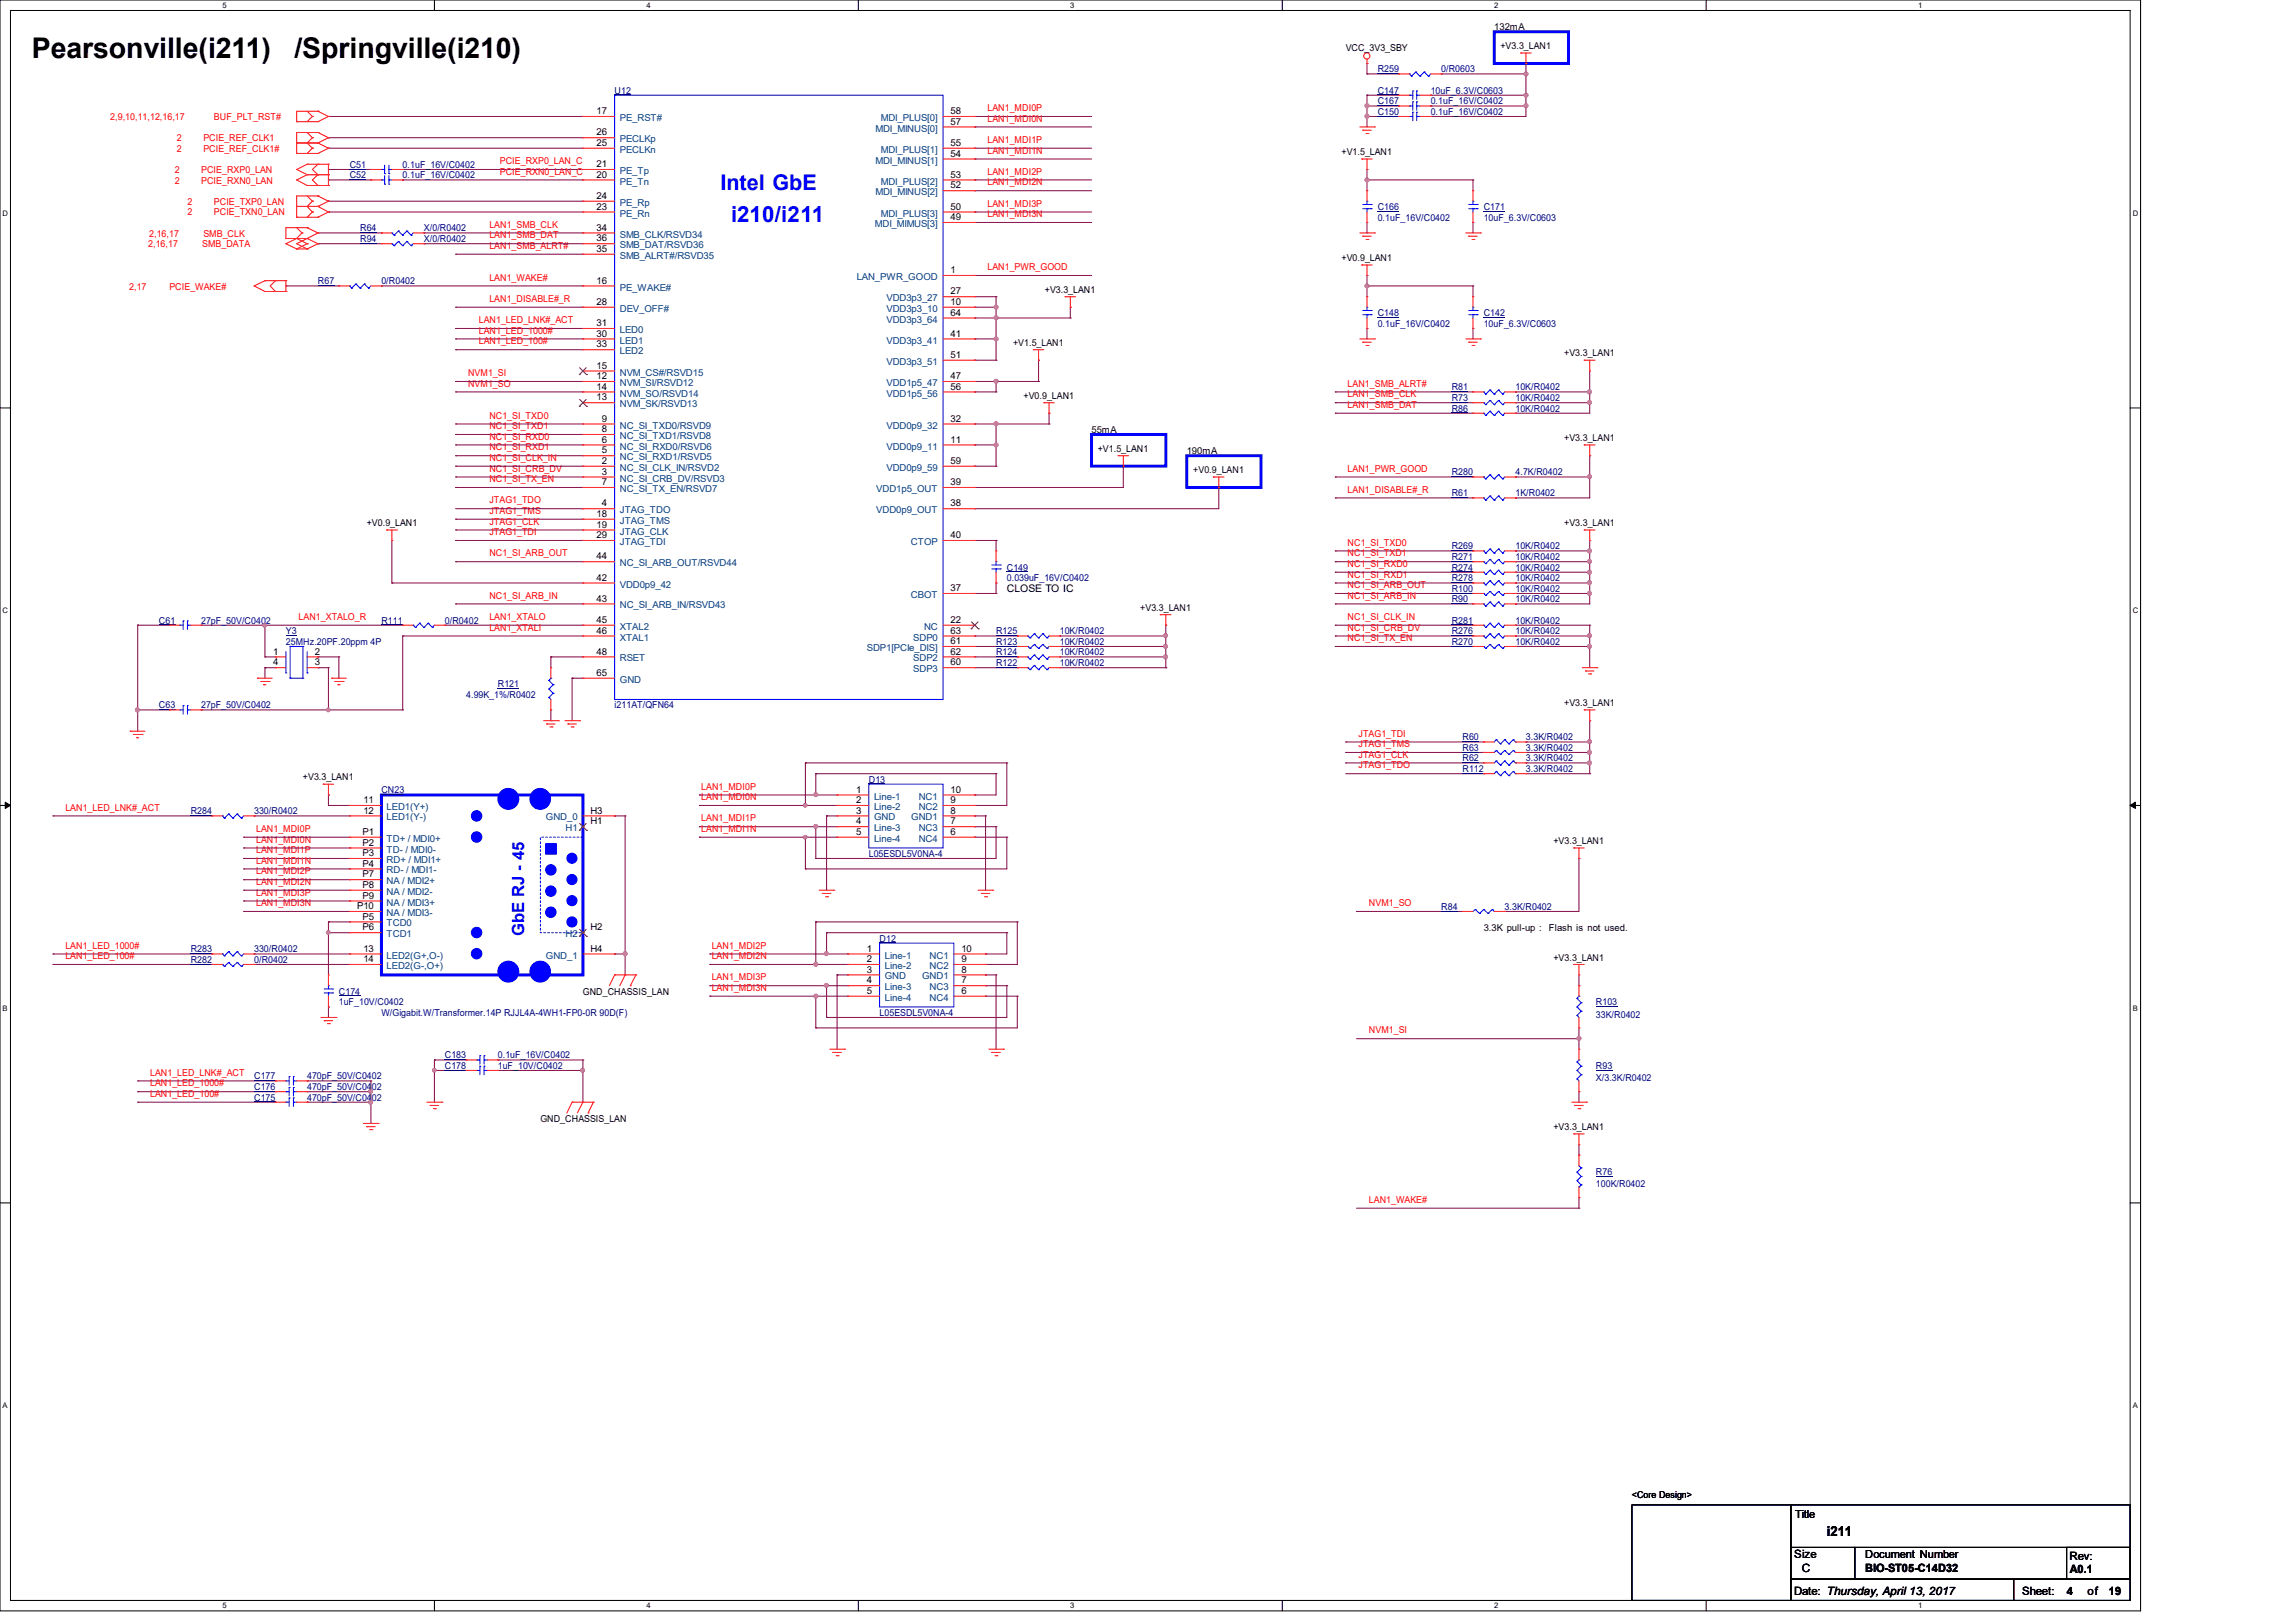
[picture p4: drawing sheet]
<svg xmlns="http://www.w3.org/2000/svg" width="297mm" height="210mm" viewBox="0 0 297 210" stroke-linecap="round" stroke-linejoin="round" font-family="sans-serif">
<defs><g id="words">
<g font-size="3.7">
<text x="4.1" y="7.5">Pearsonville(i211)</text>
<text x="38.1" y="7.5">/Springville(i210)</text>
</g>
<text font-size="2.9" fill="#00f" x="94.6" y="28.7">i210/i211</text>
<text font-size="2.8" fill="#00f" x="93.3" y="24.6">Intel GbE</text>
<text font-size="2.2" fill="#00f" x="67.8" y="121.1" transform="rotate(-90 67.8 121.1)">GbE RJ - 45</text>
<text font-size="1.8" x="236.4" y="198.7">i211</text>
<g font-size="1.5">
<text x="232.2" y="201.6">Size</text>
<text x="233.2" y="203.4">C</text>
<text x="241.4" y="203.4">BIO-ST05-C14D32</text>
<text x="267.8" y="201.8">Rev:</text>
<text x="267.9" y="203.5">A0.1</text>
<text x="232.2" y="206.4">Date: Thursday, April 13, 2017</text>
<text x="261.7" y="206.4">Sheet:</text>
<text x="267.5" y="206.4">4</text>
<text x="270.2" y="206.4">of</text>
<text x="272.9" y="206.4">19</text>
</g>
<g font-size="1.4">
<text x="130.3" y="76.7">CLOSE TO IC</text>
<text x="232.3" y="196.4">Title</text>
<text x="241.4" y="201.6">Document Number</text>
</g>
<g font-size="1.2">
<text x="193.4" y="3.9">132mA</text>
<text x="174.2" y="6.6">VCC_3V3_SBY</text>
<text x="194.2" y="6.3">+V3.3_LAN1</text>
<text x="77.2" y="17.5">26</text>
<text x="77.2" y="14.8">17</text>
<text x="123" y="14.8">58</text>
<text x="123" y="16.1">57</text>
<text x="77.2" y="21.6">21</text>
<text x="77.2" y="23">20</text>
<text x="77.2" y="18.9">25</text>
<text x="123" y="18.9">55</text>
<text x="123" y="20.3">54</text>
<text x="123" y="23">53</text>
<text x="173.6" y="20.1">+V1.5_LAN1</text>
<text x="77.2" y="25.7">24</text>
<text x="77.2" y="27.1">23</text>
<text x="77.2" y="29.8">34</text>
<text x="123" y="24.4">52</text>
<text x="123" y="27.1">50</text>
<text x="123" y="28.5">49</text>
<text x="77.2" y="32.6">35</text>
<text x="77.2" y="31.2">36</text>
<text x="123" y="35.3">1</text>
<text x="173.6" y="33.8">+V0.9_LAN1</text>
<text x="77.2" y="39.5">28</text>
<text x="77.2" y="36.7">16</text>
<text x="123" y="38.1">27</text>
<text x="123" y="40.9">64</text>
<text x="123" y="39.5">10</text>
<text x="135.2" y="37.9">+V3.3_LAN1</text>
<text x="77.2" y="42.2">31</text>
<text x="77.2" y="43.6">30</text>
<text x="77.2" y="45">33</text>
<text x="77.2" y="47.7">15</text>
<text x="123" y="43.6">41</text>
<text x="123" y="46.3">51</text>
<text x="131.1" y="44.7">+V1.5_LAN1</text>
<text x="202.4" y="46.1">+V3.3_LAN1</text>
<text x="77.2" y="49.1">12</text>
<text x="77.2" y="51.8">13</text>
<text x="77.2" y="50.4">14</text>
<text x="123" y="49.1">47</text>
<text x="123" y="50.4">56</text>
<text x="132.5" y="51.6">+V0.9_LAN1</text>
<text x="77.9" y="54.6">9</text>
<text x="77.9" y="55.9">8</text>
<text x="77.9" y="57.3">6</text>
<text x="77.9" y="58.7">5</text>
<text x="123" y="57.3">11</text>
<text x="123" y="54.6">32</text>
<text x="141.3" y="56">55mA</text>
<text x="142.1" y="58.5">+V1.5_LAN1</text>
<text x="153.6" y="58.7">190mA</text>
<text x="202.4" y="57.1">+V3.3_LAN1</text>
<text x="77.9" y="60">2</text>
<text x="77.9" y="62.8">7</text>
<text x="77.9" y="61.4">3</text>
<text x="77.9" y="65.5">4</text>
<text x="123" y="62.8">39</text>
<text x="123" y="65.5">38</text>
<text x="123" y="60">59</text>
<text x="154.4" y="61.2">+V0.9_LAN1</text>
<text x="47.5" y="68.1">+V0.9_LAN1</text>
<text x="77.2" y="69.6">29</text>
<text x="77.2" y="66.9">18</text>
<text x="77.2" y="68.3">19</text>
<text x="123" y="69.6">40</text>
<text x="202.4" y="68.1">+V3.3_LAN1</text>
<text x="77.2" y="77.9">43</text>
<text x="77.2" y="75.1">42</text>
<text x="77.2" y="72.4">44</text>
<text x="123" y="76.5">37</text>
<text x="77.2" y="80.6">45</text>
<text x="77.2" y="82">46</text>
<text x="123" y="80.6">22</text>
<text x="123" y="83.4">61</text>
<text x="123" y="82">63</text>
<text x="147.6" y="79">+V3.3_LAN1</text>
<text x="35.3" y="84.7">1</text>
<text x="35.3" y="86.1">4</text>
<text x="40.7" y="86.1">3</text>
<text x="40.7" y="84.7">2</text>
<text x="77.2" y="84.7">48</text>
<text x="77.2" y="87.5">65</text>
<text x="123" y="86.1">60</text>
<text x="123" y="84.7">62</text>
<text x="202.4" y="91.4">+V3.3_LAN1</text>
<text x="39.2" y="101">+V3.3_LAN1</text>
<text x="47" y="105.3">12</text>
<text x="47" y="103.9">11</text>
<text x="76.4" y="105.3">H3</text>
<text x="76.4" y="106.7">H1</text>
<text x="110.8" y="102.6">1</text>
<text x="110.8" y="103.9">2</text>
<text x="110.8" y="105.3">3</text>
<text x="110.8" y="106.7">4</text>
<text x="123" y="103.9">9</text>
<text x="123" y="106.7">7</text>
<text x="123" y="102.6">10</text>
<text x="123" y="105.3">8</text>
<text x="46.9" y="108">P1</text>
<text x="46.9" y="109.4">P2</text>
<text x="46.9" y="110.8">P3</text>
<text x="46.9" y="112.1">P4</text>
<text x="46.9" y="113.5">P7</text>
<text x="110.8" y="108">5</text>
<text x="123" y="108">6</text>
<text x="201" y="109.2">+V3.3_LAN1</text>
<text x="46.2" y="117.6">P10</text>
<text x="46.9" y="114.9">P8</text>
<text x="46.9" y="116.3">P9</text>
<text x="46.9" y="119">P5</text>
<text x="46.9" y="120.4">P6</text>
<text x="47" y="123.1">13</text>
<text x="47" y="124.5">14</text>
<text x="76.4" y="123.1">H4</text>
<text x="76.4" y="120.4">H2</text>
<text x="112.2" y="123.1">1</text>
<text x="112.2" y="124.5">2</text>
<text x="112.2" y="125.9">3</text>
<text x="124.4" y="124.5">9</text>
<text x="124.4" y="123.1">10</text>
<text x="124.4" y="125.9">8</text>
<text x="192" y="120.4">3.3K pull-up :</text>
<text x="200.5" y="120.4">Flash is not used.</text>
<text x="201" y="124.3">+V3.3_LAN1</text>
<text x="75.4" y="128.7">GND_CHASSIS_LAN</text>
<text x="112.2" y="127.3">4</text>
<text x="112.2" y="128.6">5</text>
<text x="124.4" y="127.3">7</text>
<text x="124.4" y="128.6">6</text>
<text x="69.9" y="145.2">GND_CHASSIS_LAN</text>
<text x="201" y="146.3">+V3.3_LAN1</text>
<text x="211.2" y="193.8">&lt;Core Design&gt;</text>
</g>
<g font-size="1.2" fill="#000080">
<text x="178.3" y="9.4">R259</text>
<text x="186.5" y="9.4">0/R0603</text>
<text x="79.5" y="12.1">U12</text>
<text x="178.3" y="14.9">C150</text>
<text x="178.3" y="13.5">C167</text>
<text x="178.3" y="12.1">C147</text>
<text x="185.2" y="14.9">0.1uF_16V/C0402</text>
<text x="185.2" y="13.5">0.1uF_16V/C0402</text>
<text x="185.2" y="12.1">10uF_6.3V/C0603</text>
<text x="45.3" y="21.7">C51</text>
<text x="45.3" y="23.1">C52</text>
<text x="52.1" y="21.7">0.1uF_16V/C0402</text>
<text x="52.1" y="23.1">0.1uF_16V/C0402</text>
<text x="46.6" y="29.9">R64</text>
<text x="54.9" y="29.9">X/0/R0402</text>
<text x="178.3" y="27.2">C166</text>
<text x="178.3" y="28.6">0.1uF_16V/C0402</text>
<text x="192" y="27.2">C171</text>
<text x="192" y="28.6">10uF_6.3V/C0603</text>
<text x="46.6" y="31.3">R94</text>
<text x="54.9" y="31.3">X/0/R0402</text>
<text x="41.1" y="36.8">R67</text>
<text x="49.4" y="36.8">0/R0402</text>
<text x="178.3" y="40.9">C148</text>
<text x="192" y="40.9">C142</text>
<text x="178.3" y="42.3">0.1uF_16V/C0402</text>
<text x="192" y="42.3">10uF_6.3V/C0603</text>
<text x="187.9" y="53.3">R86</text>
<text x="187.9" y="50.5">R81</text>
<text x="187.9" y="51.9">R73</text>
<text x="196.1" y="53.3">10K/R0402</text>
<text x="196.1" y="50.5">10K/R0402</text>
<text x="196.1" y="51.9">10K/R0402</text>
<text x="187.9" y="61.5">R280</text>
<text x="187.9" y="64.2">R61</text>
<text x="196.1" y="61.5">4.7K/R0402</text>
<text x="196.1" y="64.2">1K/R0402</text>
<text x="187.9" y="71.1">R269</text>
<text x="196.1" y="71.1">10K/R0402</text>
<text x="130.3" y="73.8">C149</text>
<text x="130.3" y="75.2">0.039uF_16V/C0402</text>
<text x="187.9" y="76.6">R100</text>
<text x="187.9" y="75.2">R278</text>
<text x="187.9" y="73.8">R274</text>
<text x="187.9" y="72.4">R271</text>
<text x="187.9" y="77.9">R90</text>
<text x="196.1" y="76.6">10K/R0402</text>
<text x="196.1" y="75.2">10K/R0402</text>
<text x="196.1" y="73.8">10K/R0402</text>
<text x="196.1" y="72.4">10K/R0402</text>
<text x="196.1" y="77.9">10K/R0402</text>
<text x="20.6" y="80.7">C61</text>
<text x="26" y="80.7">27pF_50V/C0402</text>
<text x="37" y="82">Y3</text>
<text x="37" y="83.4">25MHz.20PF.20ppm 4P</text>
<text x="49.4" y="80.7">R111</text>
<text x="57.6" y="80.7">0/R0402</text>
<text x="128.9" y="82">R125</text>
<text x="128.9" y="83.4">R123</text>
<text x="137.2" y="82">10K/R0402</text>
<text x="137.2" y="83.4">10K/R0402</text>
<text x="187.9" y="83.4">R270</text>
<text x="187.9" y="82">R276</text>
<text x="187.9" y="80.7">R281</text>
<text x="196.1" y="83.4">10K/R0402</text>
<text x="196.1" y="82">10K/R0402</text>
<text x="196.1" y="80.7">10K/R0402</text>
<text x="64.4" y="88.9">R121</text>
<text x="128.9" y="84.8">R124</text>
<text x="128.9" y="86.1">R122</text>
<text x="137.2" y="84.8">10K/R0402</text>
<text x="137.2" y="86.1">10K/R0402</text>
<text x="20.6" y="91.7">C63</text>
<text x="26" y="91.7">27pF_50V/C0402</text>
<text x="60.3" y="90.3">4.99K_1%/R0402</text>
<text x="79.5" y="91.7">i211AT/QFN64</text>
<text x="189.3" y="95.8">R60</text>
<text x="197.5" y="95.8">3.3K/R0402</text>
<text x="112.4" y="101.3">D13</text>
<text x="189.3" y="99.9">R112</text>
<text x="189.3" y="97.2">R63</text>
<text x="189.3" y="98.5">R62</text>
<text x="197.5" y="99.9">3.3K/R0402</text>
<text x="197.5" y="97.2">3.3K/R0402</text>
<text x="197.5" y="98.5">3.3K/R0402</text>
<text x="24.7" y="105.4">R284</text>
<text x="32.9" y="105.4">330/R0402</text>
<text x="49.4" y="102.6">CN23</text>
<text x="112.4" y="110.9">L05ESDL5V0NA-4</text>
<text x="186.5" y="117.7">R84</text>
<text x="194.7" y="117.7">3.3K/R0402</text>
<text x="24.7" y="124.6">R282</text>
<text x="24.7" y="123.2">R283</text>
<text x="32.9" y="124.6">0/R0402</text>
<text x="32.9" y="123.2">330/R0402</text>
<text x="113.8" y="121.8">D12</text>
<text x="43.9" y="128.7">C174</text>
<text x="43.9" y="130">1uF_10V/C0402</text>
<text x="49.4" y="131.4">W/Gigabit.W/Transformer.14P RJJL4A-4WH1-FP0-0R 90D(F)</text>
<text x="113.8" y="131.4">L05ESDL5V0NA-4</text>
<text x="206.5" y="130">R103</text>
<text x="206.5" y="131.7">33K/R0402</text>
<text x="57.6" y="136.9">C183</text>
<text x="64.4" y="136.9">0.1uF_16V/C0402</text>
<text x="32.9" y="141">C176</text>
<text x="32.9" y="139.7">C177</text>
<text x="32.9" y="142.4">C175</text>
<text x="39.8" y="141">470pF_50V/C0402</text>
<text x="39.8" y="139.7">470pF_50V/C0402</text>
<text x="39.8" y="142.4">470pF_50V/C0402</text>
<text x="57.6" y="138.3">C178</text>
<text x="64.4" y="138.3">1uF_10V/C0402</text>
<text x="206.5" y="138.3">R93</text>
<text x="206.5" y="139.9">X/3.3K/R0402</text>
<text x="206.5" y="152">R76</text>
<text x="206.5" y="153.6">100K/R0402</text>
</g>
<g font-size="1.2" fill="#f00">
<text x="14.3" y="15.5">2,9,10,11,12,16,17</text>
<text x="27.7" y="15.5">BUF_PLT_RST#</text>
<text x="127.8" y="14.4">LAN1_MDI0P</text>
<text x="127.8" y="15.7">LAN1_MDI0N</text>
<text x="22.6" y="22.4">2</text>
<text x="22.6" y="23.7">2</text>
<text x="22.9" y="19.6">2</text>
<text x="22.9" y="18.3">2</text>
<text x="26" y="22.4">PCIE_RXP0_LAN</text>
<text x="26" y="23.7">PCIE_RXN0_LAN</text>
<text x="26.3" y="19.6">PCIE_REF_CLK1#</text>
<text x="26.3" y="18.3">PCIE_REF_CLK1</text>
<text x="64.7" y="21.3">PCIE_RXP0_LAN_C</text>
<text x="64.7" y="22.6">PCIE_RXN0_LAN_C</text>
<text x="127.8" y="18.5">LAN1_MDI1P</text>
<text x="127.8" y="19.9">LAN1_MDI1N</text>
<text x="127.8" y="22.6">LAN1_MDI2P</text>
<text x="24.3" y="26.5">2</text>
<text x="24.3" y="27.9">2</text>
<text x="27.7" y="26.5">PCIE_TXP0_LAN</text>
<text x="27.7" y="27.9">PCIE_TXN0_LAN</text>
<text x="63.3" y="29.5">LAN1_SMB_CLK</text>
<text x="127.8" y="24">LAN1_MDI2N</text>
<text x="127.8" y="26.8">LAN1_MDI3P</text>
<text x="127.8" y="28.1">LAN1_MDI3N</text>
<text x="19.2" y="32">2,16,17</text>
<text x="19.3" y="30.6">2,16,17</text>
<text x="26.2" y="32">SMB_DATA</text>
<text x="26.3" y="30.6">SMB_CLK</text>
<text x="63.3" y="32.2">LAN1_SMB_ALRT#</text>
<text x="63.3" y="30.9">LAN1_SMB_DAT</text>
<text x="127.8" y="35">LAN1_PWR_GOOD</text>
<text x="16.7" y="37.5">2,17</text>
<text x="21.9" y="37.5">PCIE_WAKE#</text>
<text x="62" y="41.8">LAN1_LED_LNK#_ACT</text>
<text x="63.3" y="36.3">LAN1_WAKE#</text>
<text x="63.3" y="39.1">LAN1_DISABLE#_R</text>
<text x="62" y="43.2">LAN1_LED_1000#</text>
<text x="62" y="44.6">LAN1_LED_100#</text>
<text x="60.6" y="50">NVM1_SO</text>
<text x="60.6" y="48.7">NVM1_SI</text>
<text x="174.4" y="50">LAN1_SMB_ALRT#</text>
<text x="174.4" y="51.4">LAN1_SMB_CLK</text>
<text x="174.4" y="52.8">LAN1_SMB_DAT</text>
<text x="63.3" y="58.3">NC1_SI_RXD1</text>
<text x="63.3" y="55.5">NC1_SI_TXD1</text>
<text x="63.3" y="54.2">NC1_SI_TXD0</text>
<text x="63.3" y="59.6">NC1_SI_CLK_IN</text>
<text x="63.3" y="56.9">NC1_SI_RXD0</text>
<text x="63.3" y="61">NC1_SI_CRB_DV</text>
<text x="63.3" y="62.4">NC1_SI_TX_EN</text>
<text x="63.3" y="65.2">JTAG1_TDO</text>
<text x="174.4" y="61">LAN1_PWR_GOOD</text>
<text x="174.4" y="63.8">LAN1_DISABLE#_R</text>
<text x="63.3" y="66.5">JTAG1_TMS</text>
<text x="63.3" y="67.9">JTAG1_CLK</text>
<text x="63.3" y="69.3">JTAG1_TDI</text>
<text x="174.4" y="70.6">NC1_SI_TXD0</text>
<text x="63.3" y="72">NC1_SI_ARB_OUT</text>
<text x="63.3" y="77.5">NC1_SI_ARB_IN</text>
<text x="174.4" y="76.1">NC1_SI_ARB_OUT</text>
<text x="174.4" y="77.5">NC1_SI_ARB_IN</text>
<text x="174.4" y="72">NC1_SI_TXD1</text>
<text x="174.4" y="74.8">NC1_SI_RXD1</text>
<text x="174.4" y="73.4">NC1_SI_RXD0</text>
<text x="38.6" y="80.2">LAN1_XTALO_R</text>
<text x="63.3" y="80.2">LAN1_XTALO</text>
<text x="63.3" y="81.6">LAN1_XTALI</text>
<text x="174.4" y="80.2">NC1_SI_CLK_IN</text>
<text x="174.4" y="81.6">NC1_SI_CRB_DV</text>
<text x="174.4" y="83">NC1_SI_TX_EN</text>
<text x="175.8" y="95.3">JTAG1_TDI</text>
<text x="175.8" y="96.7">JTAG1_TMS</text>
<text x="175.8" y="98">JTAG1_CLK</text>
<text x="175.8" y="99.4">JTAG1_TDO</text>
<text x="8.5" y="104.9">LAN1_LED_LNK#_ACT</text>
<text x="33.1" y="107.7">LAN1_MDI0P</text>
<text x="90.8" y="102.2">LAN1_MDI0P</text>
<text x="90.8" y="103.5">LAN1_MDI0N</text>
<text x="90.8" y="106.3">LAN1_MDI1P</text>
<text x="90.8" y="107.7">LAN1_MDI1N</text>
<text x="33.1" y="110.4">LAN1_MDI1P</text>
<text x="33.1" y="109">LAN1_MDI0N</text>
<text x="33.1" y="113.2">LAN1_MDI2P</text>
<text x="33.1" y="111.8">LAN1_MDI1N</text>
<text x="33.1" y="117.3">LAN1_MDI3N</text>
<text x="33.1" y="115.9">LAN1_MDI3P</text>
<text x="33.1" y="114.5">LAN1_MDI2N</text>
<text x="177.2" y="117.3">NVM1_SO</text>
<text x="8.5" y="122.8">LAN1_LED_1000#</text>
<text x="8.5" y="124.1">LAN1_LED_100#</text>
<text x="92.1" y="122.8">LAN1_MDI2P</text>
<text x="92.1" y="124.1">LAN1_MDI2N</text>
<text x="92.1" y="126.9">LAN1_MDI3P</text>
<text x="92.1" y="128.2">LAN1_MDI3N</text>
<text x="177.2" y="133.7">NVM1_SI</text>
<text x="19.4" y="139.2">LAN1_LED_LNK#_ACT</text>
<text x="19.4" y="140.6">LAN1_LED_1000#</text>
<text x="19.4" y="141.9">LAN1_LED_100#</text>
<text x="177.2" y="155.7">LAN1_WAKE#</text>
</g>
<g font-size="1.2" fill="#004080">
<text x="80.2" y="15.7">PE_RST#</text>
<text x="113.3" y="17">MDI_MINUS[0]</text>
<text x="114" y="15.7">MDI_PLUS[0]</text>
<text x="80.2" y="22.5">PE_Tp</text>
<text x="80.2" y="23.9">PE_Tn</text>
<text x="80.2" y="18.4">PECLKp</text>
<text x="80.2" y="19.8">PECLKn</text>
<text x="113.3" y="21.2">MDI_MINUS[1]</text>
<text x="114" y="19.8">MDI_PLUS[1]</text>
<text x="114" y="23.9">MDI_PLUS[2]</text>
<text x="80.2" y="26.6">PE_Rp</text>
<text x="80.2" y="28">PE_Rn</text>
<text x="113.2" y="29.4">MDI_MIMUS[3]</text>
<text x="113.3" y="25.3">MDI_MINUS[2]</text>
<text x="114" y="28">MDI_PLUS[3]</text>
<text x="80.2" y="33.5">SMB_ALRT#/RSVD35</text>
<text x="80.2" y="32.1">SMB_DAT/RSVD36</text>
<text x="80.2" y="30.7">SMB_CLK/RSVD34</text>
<text x="80.2" y="40.3">DEV_OFF#</text>
<text x="80.2" y="37.6">PE_WAKE#</text>
<text x="110.9" y="36.2">LAN_PWR_GOOD</text>
<text x="114.7" y="39">VDD3p3_27</text>
<text x="114.7" y="41.7">VDD3p3_64</text>
<text x="114.7" y="40.3">VDD3p3_10</text>
<text x="80.2" y="43.1">LED0</text>
<text x="80.2" y="44.4">LED1</text>
<text x="80.2" y="45.8">LED2</text>
<text x="114.7" y="44.4">VDD3p3_41</text>
<text x="114.7" y="47.2">VDD3p3_51</text>
<text x="80.2" y="50">NVM_SI/RSVD12</text>
<text x="80.2" y="52.7">NVM_SK/RSVD13</text>
<text x="80.2" y="51.3">NVM_SO/RSVD14</text>
<text x="80.2" y="48.6">NVM_CS#/RSVD15</text>
<text x="114.7" y="50">VDD1p5_47</text>
<text x="114.7" y="51.3">VDD1p5_56</text>
<text x="80.2" y="55.5">NC_SI_TXD0/RSVD9</text>
<text x="80.2" y="56.8">NC_SI_TXD1/RSVD8</text>
<text x="80.2" y="58.2">NC_SI_RXD0/RSVD6</text>
<text x="80.2" y="59.6">NC_SI_RXD1/RSVD5</text>
<text x="114.7" y="58.2">VDD0p9_11</text>
<text x="114.7" y="55.5">VDD0p9_32</text>
<text x="80.2" y="60.9">NC_SI_CLK_IN/RSVD2</text>
<text x="80.2" y="63.7">NC_SI_TX_EN/RSVD7</text>
<text x="80.2" y="62.3">NC_SI_CRB_DV/RSVD3</text>
<text x="113.4" y="63.7">VDD1p5_OUT</text>
<text x="114.7" y="60.9">VDD0p9_59</text>
<text x="80.2" y="70.5">JTAG_TDI</text>
<text x="80.2" y="67.8">JTAG_TMS</text>
<text x="80.2" y="69.2">JTAG_CLK</text>
<text x="80.2" y="66.4">JTAG_TDO</text>
<text x="113.4" y="66.4">VDD0p9_OUT</text>
<text x="117.9" y="70.5">CTOP</text>
<text x="80.2" y="76">VDD0p9_42</text>
<text x="80.2" y="73.3">NC_SI_ARB_OUT/RSVD44</text>
<text x="117.9" y="77.4">CBOT</text>
<text x="80.2" y="78.7">NC_SI_ARB_IN/RSVD43</text>
<text x="80.2" y="81.5">XTAL2</text>
<text x="80.2" y="82.9">XTAL1</text>
<text x="118.2" y="82.9">SDP0</text>
<text x="119.6" y="81.5">NC</text>
<text x="80.2" y="85.6">RSET</text>
<text x="80.2" y="88.3">GND</text>
<text x="112.2" y="84.2">SDP1[PCIe_DIS]</text>
<text x="118.2" y="87">SDP3</text>
<text x="118.2" y="85.6">SDP2</text>
<text x="50" y="106.2">LED1(Y-)</text>
<text x="50" y="104.8">LED1(Y+)</text>
<text x="70.7" y="106.2">GND_0</text>
<text x="73.2" y="107.6">H1</text>
<text x="113.1" y="103.5">Line-1</text>
<text x="113.1" y="104.8">Line-2</text>
<text x="113.1" y="106.2">GND</text>
<text x="113.1" y="107.6">Line-3</text>
<text x="117.9" y="106.2">GND1</text>
<text x="118.9" y="104.8">NC2</text>
<text x="118.9" y="107.6">NC3</text>
<text x="118.9" y="103.5">NC1</text>
<text x="50" y="108.9">TD+ / MDI0+</text>
<text x="50" y="110.3">TD- / MDI0-</text>
<text x="50" y="111.7">RD+ / MDI1+</text>
<text x="50" y="113">RD- / MDI1-</text>
<text x="113.1" y="108.9">Line-4</text>
<text x="118.9" y="108.9">NC4</text>
<text x="50" y="114.4">NA / MDI2+</text>
<text x="50" y="115.8">NA / MDI2-</text>
<text x="50" y="117.2">NA / MDI3+</text>
<text x="50" y="118.5">NA / MDI3-</text>
<text x="50" y="119.9">TCD0</text>
<text x="50" y="121.3">TCD1</text>
<text x="50" y="124">LED2(G+,O-)</text>
<text x="50" y="125.4">LED2(G-,O+)</text>
<text x="70.7" y="124">GND_1</text>
<text x="73.2" y="121.3">H2</text>
<text x="114.5" y="124">Line-1</text>
<text x="114.5" y="125.4">Line-2</text>
<text x="120.3" y="125.4">NC2</text>
<text x="120.3" y="124">NC1</text>
<text x="114.5" y="126.7">GND</text>
<text x="114.5" y="128.1">Line-3</text>
<text x="114.5" y="129.5">Line-4</text>
<text x="119.3" y="126.7">GND1</text>
<text x="120.3" y="128.1">NC3</text>
<text x="120.3" y="129.5">NC4</text>
</g>
<g font-size="1">
<text x="28.8" y="1">5</text>
<text x="83.7" y="1">4</text>
<text x="138.5" y="1">3</text>
<text x="193.4" y="1">2</text>
<text x="248.2" y="1">1</text>
<text x=".3" y="27.9">D</text>
<text x="276" y="27.9">D</text>
<text x=".3" y="79.4">C</text>
<text x="276" y="79.4">C</text>
<text x=".3" y="130.8">B</text>
<text x="276" y="130.8">B</text>
<text x=".3" y="182.2">A</text>
<text x="276" y="182.2">A</text>
<text x="28.8" y="208.1">5</text>
<text x="83.7" y="208.1">4</text>
<text x="138.5" y="208.1">3</text>
<text x="193.4" y="208.1">2</text>
<text x="248.2" y="208.1">1</text>
</g>
</g></defs>
<path d="M0 0h277v208.4h-277zM1.4 1.4h274.3v205.7h-274.3z" fill="none" stroke="#000" stroke-width=".13"/>
<g fill="#fff">
<path d="M28.8 .1h.5v1.1h-.5z"/>
<path d="M28.8 207.2h.5v1.1h-.5z"/>
</g>
<path d="M56.2 0v1.4M56.2 207.1v1.3" fill="none" stroke="#000" stroke-width=".13"/>
<g fill="#fff">
<path d="M83.7 .1h.5v1.1h-.5z"/>
<path d="M83.7 207.2h.5v1.1h-.5z"/>
</g>
<path d="M111.1 0v1.4M111.1 207.1v1.3" fill="none" stroke="#000" stroke-width=".13"/>
<g fill="#fff">
<path d="M138.5 .1h.6v1.1h-.6z"/>
<path d="M138.5 207.2h.6v1.1h-.6z"/>
</g>
<path d="M165.9 0v1.4M165.9 207.1v1.3" fill="none" stroke="#000" stroke-width=".13"/>
<g fill="#fff">
<path d="M193.4 .1h.5v1.1h-.5z"/>
<path d="M193.4 207.2h.5v1.1h-.5z"/>
</g>
<path d="M220.8 0v1.4M220.8 207.1v1.3" fill="none" stroke="#000" stroke-width=".13"/>
<g fill="#fff">
<path d="M248.2 .1h.6v1.1h-.6z"/>
<path d="M248.2 207.2h.6v1.1h-.6z"/>
<path d="M.3 27.1h.8v1.1h-.8z"/>
<path d="M276 27.1h.7v1.1h-.7z"/>
<path d="M.3 78.5h.8v1.1h-.8z"/>
<path d="M276 78.5h.7v1.1h-.7z"/>
</g>
<path d="M0 52.8h1.4M275.7 52.8h1.3" fill="none" stroke="#000" stroke-width=".13"/>
<g fill="#fff">
<path d="M.3 129.9h.7v1.1h-.7z"/>
<path d="M276 129.9h.6v1.1h-.6z"/>
</g>
<path d="M0 104.2h1.4M275.7 104.2h1.3" fill="none" stroke="#000" stroke-width=".13"/>
<path d="M.7 103.8l.7 .4-.7 .4zM275.7 104.2l.7-.4v.8z" fill="#000" stroke="#000" stroke-width=".13"/>
<g fill="#fff">
<path d="M.3 181.4h.7v1.1h-.7z"/>
<path d="M276 181.4h.6v1.1h-.6z"/>
</g>
<path d="M0 155.7h1.4M275.7 155.7h1.3M211.2 194.7h20.6v12.4h-20.6zM231.8 194.7h43.9v5.5h-43.9zM231.8 200.2h8.2v4.1h-8.2zM231.8 204.3h28.8v2.8h-28.8zM240 200.2h35.7v4.1h-35.7zM260.6 204.3h15.1v2.8h-15.1zM267.5 200.2h8.2v4.1h-8.2z" fill="none" stroke="#000" stroke-width=".13"/>
<path d="M193.4 4.1h9.6v4.1h-9.6zM141.3 56.2h9.6v4.1h-9.6zM153.6 59h9.6v4.1h-9.6z" fill="none" stroke="#00f" stroke-width=".38"/>
<g fill="none" stroke="#800040" stroke-width=".13">
<path d="M42.5 19.2h.1M42.5 15.1h.1M42.5 17.8h.1M42.5 19.2h32.9M42.5 15.1h32.9M42.5 17.8h32.9M126.2 15.1h.1M126.2 16.4h.1M126.2 19.2h.1M126.2 19.2h15.1M126.2 15.1h15.1M126.2 16.4h15.1"/>
<path d="M176.9 9.6h.1M176.9 8.2h.1M176.9 13.7h.1M176.9 12.3h.1M176.9 15.1h.1M176.9 9.6h4.1M176.9 8.2v1.4M176.9 12.3v4.1M176.9 12.3h4.1M176.9 13.7h4.1M176.9 15.1h4.1M185.2 12.3h.1"/>
<path d="M185.2 13.7h.1M185.2 15.1h.1M185.2 12.3h12.3M185.2 13.7h12.3M186.5 9.6h.1M186.5 9.6h11M197.5 9.6h.1M197.5 12.3h.1M197.5 8.2h.1M197.5 13.7h.1M197.5 8.2v6.9h-12.3M37 37h.1"/>
<path d="M37 37h6.9M41.1 31.5h.1M41.1 30.1h8.3M41.1 31.5h8.3M42.5 26h.1M42.5 27.4h.1M42.5 21.9h.1M42.5 23.3h.1M42.5 26h32.9M42.5 27.4h32.9M42.5 21.9h5.5M42.5 23.3h5.5"/>
<path d="M49.4 30.1h.1M49.4 37h.1M49.4 37h26M52.1 21.9h.1M52.1 23.3h.1M52.1 21.9h23.3M52.1 23.3h23.3M54.9 30.1h.1M54.9 31.5h.1M54.9 30.1h20.5M54.9 31.5h20.5M59 32.9h.1"/>
<path d="M59 39.8h.1M59 32.9h16.4M59 39.8h16.4M126.2 35.6h.1M126.2 39.8h.1M126.2 20.6h.1M126.2 23.3h.1M126.2 24.7h.1M126.2 27.4h.1M126.2 28.8h.1M126.2 27.4h15.1M126.2 23.3h15.1"/>
<path d="M126.2 39.8h2.7M126.2 35.6h15.1M126.2 38.4h2.7M126.2 20.6h15.1M126.2 24.7h15.1M126.2 28.8h15.1M128.9 38.4h.1M128.9 39.8h.1M128.9 38.4v8.2M138.5 39.8h.1M138.5 39.8v1.3M176.9 37h.1"/>
<path d="M176.9 35.6h.1M176.9 30.1h.1M176.9 23.3h.1M176.9 21.9h.1M176.9 23.3h13.7M176.9 37h13.7M176.9 21.9v2.8M176.9 28.8v1.3M176.9 35.6v2.8M190.6 37h.1M190.6 23.3h.1M190.6 28.8h.1"/>
<path d="M190.6 23.3v1.4M190.6 28.8v1.3M190.6 37v1.4M59 59h.1M59 56.2h.1M59 54.9h.1M59 57.6h.1M59 42.5h.1M59 43.9h.1M59 45.3h.1M59 50.7h.1M59 49.4h.1"/>
<path d="M59 50.7h16.4M59 43.9h16.4M59 49.4h16.4M59 54.9h16.4M59 57.6h16.4M59 59h16.4M59 56.2h16.4M59 42.5h16.4M59 45.3h16.4M126.2 43.9h.1M126.2 46.6h.1M126.2 50.7h.1"/>
<path d="M126.2 57.6h.1M126.2 50.7h2.7M126.2 41.1h12.3M126.2 43.9h2.7M126.2 46.6h2.7M126.2 49.4h8.2M126.2 54.9h9.6M126.2 57.6h2.7M128.9 41.1h.1M128.9 43.9h.1M128.9 46.6h.1M128.9 49.4h.1"/>
<path d="M128.9 50.7h.1M128.9 54.9h.1M128.9 57.6h.1M128.9 49.4v1.3M128.9 54.9v5.4M134.4 49.4h.1M134.4 46.6h.1M134.4 46.6v2.8M135.8 54.9h.1M135.8 53.5h.1M135.8 53.5v1.4M138.5 41.1h.1"/>
<path d="M172.8 50.7h.1M172.8 52.1h.1M172.8 53.5h.1M172.8 50.7h17.8M172.8 52.1h17.8M172.8 53.5h17.8M176.9 42.5h.1M176.9 42.5v1.4M190.6 42.5h.1M190.6 42.5v1.4M196.1 50.7h.1M196.1 52.1h.1"/>
<path d="M196.1 53.5h.1M196.1 50.7h9.6M196.1 52.1h9.6M205.7 50.7h.1M205.7 52.1h.1M205.7 59h.1M205.7 48v5.5h-9.6M205.7 59v5.4h-9.6M50.7 75.4h.1M50.7 69.9h.1M50.7 75.4h24.7M50.7 69.9v5.5"/>
<path d="M59 61.7h.1M59 63.1h.1M59 60.3h.1M59 67.2h.1M59 68.6h.1M59 69.9h.1M59 72.7h.1M59 78.1h.1M59 61.7h16.4M59 63.1h16.4M59 65.8h16.4M59 60.3h16.4"/>
<path d="M59 69.9h16.4M59 67.2h16.4M59 68.6h16.4M59 72.7h16.4M59 78.1h16.4M75.4 65.8h.1M126.2 63.1h.1M126.2 65.8h.1M126.2 60.3h.1M126.2 60.3h2.7M126.2 69.9h2.7M126.2 76.8h2.7"/>
<path d="M128.9 60.3h.1M128.9 69.9h.1M128.9 75.4h.1M128.9 76.8h.1M128.9 69.9v1.4M128.9 75.4v1.4M145.4 60.3h.1M145.4 60.3v2.8h-19.2M157.7 63.1h.1M157.7 63.1v2.7h-31.5M172.8 61.7h.1M172.8 76.8h.1"/>
<path d="M172.8 78.1h.1M172.8 71.3h.1M172.8 72.7h.1M172.8 75.4h.1M172.8 74h.1M172.8 64.4h.1M172.8 61.7h17.8M172.8 76.8h17.8M172.8 72.7h17.8M172.8 75.4h17.8M172.8 78.1h17.8M172.8 71.3h17.8"/>
<path d="M172.8 74h17.8M172.8 64.4h17.8M196.1 61.7h.1M196.1 76.8h.1M196.1 78.1h.1M196.1 71.3h.1M196.1 75.4h.1M196.1 74h.1M196.1 72.7h.1M196.1 64.4h.1M196.1 61.7h9.6M196.1 76.8h9.6"/>
<path d="M196.1 72.7h9.6M196.1 75.4h9.6M196.1 71.3h9.6M196.1 74h9.6M205.7 76.8h.1M205.7 74h.1M205.7 69.9h.1M205.7 75.4h.1M205.7 71.3h.1M205.7 72.7h.1M205.7 61.7h.1M205.7 69.9v8.2h-9.6"/>
<path d="M17.8 80.9h.1M17.8 91.9h.1M17.8 80.9h4.1M17.8 80.9v13.7M17.8 91.9h4.1M26 80.9h.1M26 91.9h.1M26 80.9h26.1M26 91.9h26.1M34.3 85h.1M34.3 80.9h.1M34.3 86.4h.1"/>
<path d="M34.3 85h1.3M34.3 86.4h1.3M34.3 80.9v4.1M34.3 86.4v1.4M41.1 86.4h.1M41.1 85h.1M41.1 85h2.8M41.1 86.4h1.4M42.5 91.9h.1M42.5 86.4h.1M42.5 86.4v5.5M43.9 85h.1"/>
<path d="M43.9 85v2.8M52.1 82.3h.1M52.1 91.9h.1M52.1 82.3h23.3M52.1 82.3v9.6M57.6 80.9h.1M57.6 80.9h17.8M71.3 85h.1M71.3 93.3h.1M71.3 85h4.1M71.3 85v1.4M71.3 91.9v1.4"/>
<path d="M74 87.8h.1M74 87.8h1.4M74 87.8v5.5M104.2 98.7h.1M104.2 98.7v5.5M104.2 98.7h26.1M126.2 82.3h5.5M126.2 83.7h5.5M126.2 85h5.5M126.2 86.4h5.5M130.3 98.7h.1M130.3 98.7v5.5h-4.1"/>
<path d="M131.7 82.3h.1M131.7 83.7h.1M131.7 85h.1M131.7 86.4h.1M137.2 82.3h13.7M137.2 83.7h13.7M137.2 85h13.7M137.2 86.4h13.7M150.9 82.3h.1M150.9 80.9h.1M150.9 83.7h.1M150.9 85h.1"/>
<path d="M150.9 86.4h.1M150.9 80.9v5.5M172.8 80.9h.1M172.8 82.3h.1M172.8 83.7h.1M172.8 82.3h17.8M172.8 83.7h17.8M172.8 80.9h17.8M174.2 96h.1M174.2 97.4h.1M174.2 98.7h.1M174.2 98.7h17.8"/>
<path d="M174.2 96h17.8M174.2 97.4h17.8M196.1 80.9h.1M196.1 82.3h.1M196.1 83.7h.1M196.1 82.3h9.6M196.1 83.7h9.6M196.1 80.9h9.6M197.5 96h.1M197.5 97.4h.1M197.5 98.7h.1M197.5 98.7h8.2"/>
<path d="M197.5 96h8.2M197.5 97.4h8.2M205.7 97.4h.1M205.7 96h.1M205.7 93.3h.1M205.7 80.9h.1M205.7 82.3h.1M205.7 83.7h.1M205.7 98.7h.1M205.7 80.9v5.5M205.7 93.3v6.8M6.9 105.6h.1"/>
<path d="M6.9 105.6h20.5M31.5 111.1h.1M31.5 109.7h.1M31.5 108.3h.1M31.5 117.9h.1M31.5 116.6h.1M31.5 115.2h.1M31.5 113.8h.1M31.5 112.4h.1M31.5 108.3h13.8M31.5 111.1h13.8M31.5 112.4h13.8"/>
<path d="M31.5 117.9h13.8M31.5 109.7h13.8M31.5 116.6h13.8M31.5 115.2h13.8M31.5 113.8h13.8M32.9 105.6h.1M32.9 105.6h12.4M42.5 102.9h.1M42.5 104.2h.1M42.5 119.3h.1M42.5 104.2h2.8M42.5 102.9v1.3"/>
<path d="M42.5 119.3v6.9M42.5 119.3h2.8M79.5 105.6h.1M79.5 105.6h1.4M80.9 105.6h.1M80.9 105.6v20.6M90.5 102.9h.1M90.5 104.2h.1M90.5 107h.1M90.5 108.3h.1M90.5 104.2h17.8M90.5 107h17.8"/>
<path d="M90.5 108.3h17.8M90.5 102.9h17.8M104.2 104.2h.1M104.2 108.3h.1M104.2 112.4h.1M104.2 108.3v4.1M105.6 107h.1M105.6 102.9h.1M105.6 100.1h.1M105.6 111.1h.1M105.6 119.3h.1M105.6 100.1v2.8"/>
<path d="M105.6 107v4.1M105.6 119.3v5.5M105.6 100.1h23.3M105.6 119.3h26.1M107 105.6h.1M107 105.6h1.3M107 105.6v9.6M126.2 102.9h.1M126.2 104.2h.1M126.2 107h.1M126.2 108.3h.1M126.2 105.6h.1"/>
<path d="M126.2 107h2.7M126.2 108.3h4.1M126.2 105.6h1.4M127.6 105.6h.1M127.6 105.6v9.6M128.9 100.1h.1M128.9 107h.1M128.9 100.1v2.8h-2.7M128.9 107v4.1h-23.3M130.3 108.3h.1M130.3 108.3v4.1h-26.1M131.7 119.3h.1"/>
<path d="M131.7 119.3v5.5h-4.1M174.2 100.1h17.8M175.6 117.9h.1M175.6 117.9h13.7M192 100.1h.1M194.7 117.9h.1M197.5 100.1h8.2M204.3 111.1h.1M204.3 111.1v6.8h-9.6M205.7 100.1h.1M6.9 123.4h.1M6.9 124.8h.1"/>
<path d="M6.9 124.8h20.5M6.9 123.4h20.5M17.8 139.9h.1M17.8 139.9h17.8M32.9 124.8h.1M32.9 123.4h.1M32.9 124.8h12.4M32.9 123.4h12.4M39.8 139.9h.1M39.8 139.9h8.2M42.5 120.7h.1M42.5 130.3h.1"/>
<path d="M42.5 130.3v1.4M42.5 120.7h2.8M48 139.9h.1M48 139.9v5.5M56.2 137.2h.1M56.2 138.5h.1M56.2 137.2h4.1M56.2 138.5h4.1M56.2 137.2v5.4M64.4 137.2h.1M64.4 138.5h.1M64.4 137.2h11"/>
<path d="M64.4 138.5h11M75.4 138.5h.1M75.4 137.2h.1M75.4 137.2v5.4M79.5 123.4h.1M79.5 123.4h1.4M80.9 123.4h.1M91.9 123.4h.1M91.9 124.8h.1M91.9 127.6h.1M91.9 128.9h.1M91.9 124.8h17.8"/>
<path d="M91.9 127.6h17.8M91.9 128.9h17.8M91.9 123.4h17.8M105.6 124.8h.1M105.6 128.9h.1M105.6 133h.1M105.6 128.9v4.1M107 127.6h.1M107 123.4h.1M107 120.7h.1M107 131.7h.1M107 120.7v2.7"/>
<path d="M107 127.6v4.1M107 120.7h23.3M108.3 126.2h.1M108.3 126.2h1.4M108.3 126.2v9.6M127.6 123.4h.1M127.6 124.8h.1M127.6 127.6h.1M127.6 128.9h.1M127.6 126.2h.1M127.6 127.6h2.7M127.6 128.9h4.1"/>
<path d="M127.6 126.2h1.3M128.9 126.2h.1M128.9 126.2v9.6M130.3 120.7h.1M130.3 127.6h.1M130.3 120.7v2.7h-2.7M130.3 127.6v4.1h-23.3M131.7 128.9h.1M131.7 128.9v4.1h-26.1M175.6 134.4h28.7M204.3 134.4h.1M204.3 127.6h.1"/>
<path d="M204.3 126.2v1.4M204.3 133v2.8M17.8 141.3h.1M17.8 142.6h.1M17.8 141.3h17.8M17.8 142.6h17.8M39.8 141.3h.1M39.8 142.6h.1M39.8 141.3h8.2M39.8 142.6h8.2M48 141.3h.1M48 142.6h.1"/>
<path d="M175.6 156.3h28.7M204.3 141.3h.1M204.3 156.3h.1M204.3 155h.1M204.3 149.5h.1M204.3 141.3v1.3M204.3 148.1v1.4M204.3 155v1.3"/>
</g>
<g fill="#f0f" stroke="#f0f" stroke-width=".13">
<circle cx="205.7" cy="50.7" r=".25"/>
<circle cx="197.5" cy="9.6" r=".25"/>
<circle cx="197.5" cy="12.3" r=".25"/>
<circle cx="197.5" cy="13.7" r=".25"/>
<circle cx="176.9" cy="15" r=".25"/>
<circle cx="176.9" cy="13.7" r=".25"/>
<circle cx="205.7" cy="52.1" r=".25"/>
<circle cx="205.7" cy="61.7" r=".25"/>
<circle cx="128.9" cy="41.1" r=".25"/>
<circle cx="128.9" cy="39.8" r=".25"/>
<circle cx="128.9" cy="43.9" r=".25"/>
<circle cx="128.9" cy="49.3" r=".25"/>
<circle cx="128.9" cy="57.6" r=".25"/>
<circle cx="128.9" cy="54.8" r=".25"/>
<circle cx="150.8" cy="82.3" r=".25"/>
<circle cx="150.8" cy="83.6" r=".25"/>
<circle cx="150.8" cy="85" r=".25"/>
<circle cx="104.2" cy="104.2" r=".23"/>
<circle cx="104.2" cy="108.3" r=".23"/>
<circle cx="34.2" cy="80.9" r=".25"/>
<circle cx="105.6" cy="102.8" r=".25"/>
<circle cx="105.6" cy="106.9" r=".25"/>
<circle cx="17.8" cy="91.9" r=".25"/>
<circle cx="42.5" cy="91.9" r=".23"/>
<circle cx="106.9" cy="123.4" r=".25"/>
<circle cx="105.6" cy="124.8" r=".25"/>
<circle cx="205.7" cy="96" r=".25"/>
<circle cx="106.9" cy="127.5" r=".25"/>
<circle cx="105.6" cy="128.9" r=".25"/>
<circle cx="205.7" cy="97.3" r=".25"/>
<circle cx="205.7" cy="74" r=".25"/>
<circle cx="48" cy="142.6" r=".25"/>
<circle cx="48" cy="141.2" r=".25"/>
<circle cx="205.7" cy="76.8" r=".25"/>
<circle cx="205.7" cy="75.4" r=".25"/>
<circle cx="205.7" cy="72.6" r=".25"/>
<circle cx="205.7" cy="71.3" r=".25"/>
<circle cx="205.7" cy="82.3" r=".25"/>
<circle cx="205.7" cy="83.6" r=".25"/>
<circle cx="42.5" cy="120.6" r=".23"/>
<circle cx="80.9" cy="123.4" r=".25"/>
<circle cx="176.9" cy="37" r=".25"/>
<circle cx="176.9" cy="23.3" r=".25"/>
<circle cx="75.4" cy="138.5" r=".25"/>
<circle cx="56.2" cy="138.5" r=".23"/>
<circle cx="204.3" cy="134.4" r=".25"/>
<circle cx="205.7" cy="98.7" r=".25"/>
</g>
<g fill="none" stroke="#f00" stroke-width=".13">
<path d="M38.4 15.7h.1M38.4 19.9h.1M38.4 18.5h.1M38.4 15.7h2.7M38.4 18.5h2.7M38.4 19.9h2.7M39.8 14.4l.6 .7M39.8 17.1l.6 .7M40.4 15.1h.1M40.4 19.2h.1M40.4 17.8h.1M40.4 15.1l-.6 .6"/>
<path d="M40.4 19.2l-.6 .7M40.4 17.8l-.6 .7 .6 .7M41.1 14.4h.1M41.1 15.7h.1M41.1 18.5h.1M41.1 19.9h.1M41.1 17.1h.1M41.1 14.4h-2.7v1.3M41.1 14.4l1.4 .7M41.1 17.1h-2.7v2.8M41.1 18.5l1.4 .7M41.1 17.1l1.4 .7"/>
<path d="M42.5 15.1h.1M42.5 19.2h.1M42.5 17.8h.1M42.5 15.1l-1.4 .6M42.5 19.2l-1.4 .7M42.5 17.8l-1.4 .7M176 16.4h1.9M176.4 16.8h.1M176.4 16.8h1.1M176.8 17.3h.2M176.9 8.2h.1M176.9 7.7v.5"/>
<path d="M177 17.3h.1M177.9 16.4h.1M181 9.6h.1M181 9.6h1.4M185.2 9.6h1.3M186.5 9.6h.1M196.8 6.9h.1M196.8 6.9h1.4M197.5 8.2h.1M197.5 6.9v1.3M32.9 37h.1M32.9 37l1.4 .7h2.7"/>
<path d="M34.3 36.3h.1M34.3 36.3l-1.4 .7M34.3 36.3h2.7M35.6 37.7h.1M35.6 36.3h.1M35.6 36.3l-.6 .7 .6 .7M37 37.7h.1M37 36.3h.1M37 30.9h.1M37 31.5h.1M37 36.3v1.4M37 30.9h2.8"/>
<path d="M37 31.5l1.4 .7M38.4 21.9h.1M38.4 23.3h.1M38.4 26.7h.1M38.4 28.1h.1M38.4 30.9h.1M38.4 32.2h.1M38.4 21.9l1.4 .7M38.4 23.3l1.4 .7h2.7M38.4 26.7h2.7M38.4 28.1h2.7M38.4 29.5l.7 .6"/>
<path d="M38.4 30.9l-1.4 .6M38.4 32.2h1.4M38.4 30.9l1.4 .6M39.1 30.1h.1M39.1 30.1l-.7 .8M39.8 21.3h.1M39.8 22.6h.1M39.8 29.5h.1M39.8 30.9h.1M39.8 32.2h.1M39.8 31.5h.1M39.8 22.6h2.7"/>
<path d="M39.8 21.3l-1.4 .6M39.8 21.3h2.7M39.8 22.6l-1.4 .7M39.8 29.5h-2.8v1.4M39.8 25.4l.6 .6M39.8 29.5l1.3 .6M39.8 30.9l1.3 .6M39.8 30.9l-1.4 .6 1.4 .7M39.8 31.5l-1.4 .7M40.4 26h.1M40.4 27.4h.1M40.4 26l-.6 .7 .6 .7"/>
<path d="M40.4 27.4l-.6 .7M41.1 22.6h.1M41.1 21.3h.1M41.1 24h.1M41.1 25.4h.1M41.1 26.7h.1M41.1 28.1h.1M41.1 30.1h.1M41.1 31.5h.1M41.1 21.3l-.7 .6 .7 .7M41.1 22.6l-.7 .7 .7 .7M41.1 25.4h-2.7v2.7"/>
<path d="M41.1 25.4l1.4 .6M41.1 26.7l1.4 .7M41.1 30.1l-1.3 .8M41.1 31.5l-1.3 .7M42.5 22.6h.1M42.5 21.3h.1M42.5 24h.1M42.5 26h.1M42.5 27.4h.1M42.5 21.3v2.7M42.5 26l-1.4 .7M42.5 27.4l-1.4 .7"/>
<path d="M43.9 37h.1M43.9 37h1.4M48 37h1.4M49.4 37h.1M49.4 30.1h.1M49.4 30.1h1.3M53.5 30.1h1.4M54.9 30.1h.1M137.8 38.4h.1M137.8 38.4h1.4M138.5 39.8h.1M138.5 38.4v1.4"/>
<path d="M176 30.1h1.9M176.2 34.3h.1M176.2 20.6h.1M176.2 34.3h1.4M176.2 20.6h1.4M176.4 30.6h.1M176.4 30.6h1.1M176.8 31h.2M176.9 35.6h.1M176.9 21.9h.1M176.9 20.6v1.3M176.9 34.3v1.3"/>
<path d="M177 31h.1M177.9 30.1h.1M189.7 30.1h1.9M190.1 30.6h.1M190.1 30.6h1.1M190.5 31h.3M190.8 31h.1M191.6 30.1h.1M133.7 45.3h.1M133.7 45.3h1.4M134.4 46.6h.1M134.4 45.3v1.3"/>
<path d="M135.1 52.1h.1M135.1 52.1h1.3M135.8 53.5h.1M135.8 52.1v1.4M144.7 59h.1M144.7 59h1.3M145.4 59v1.3M176 43.9h1.9M176.4 44.3h.1M176.4 44.3h1.1M176.8 44.7h.2M177 44.7h.1"/>
<path d="M177.9 43.9h.1M189.7 43.9h1.9M190.1 44.3h.1M190.1 44.3h1.1M190.5 44.7h.3M190.6 53.5h.1M190.6 53.5h1.4M190.8 44.7h.1M191.6 43.9h.1M194.7 53.5h1.4M196.1 53.5h.1M205 46.6h.1"/>
<path d="M205 57.6h.1M205 46.6h1.4M205 57.6h1.4M205.7 48h.1M205.7 59h.1M205.7 46.6v1.4M205.7 57.6v1.4M50 68.6h.1M50 68.6h1.4M50.7 69.9h.1M50.7 68.6v1.3M128.9 75.4h.1"/>
<path d="M128.9 71.3h.1M128.9 71.3v1.4M128.9 74v1.4M145.4 60.3h.1M150.2 79.5h.1M150.2 79.5h1.4M150.9 79.5v1.4M157 61.7h.1M157 61.7h1.4M157.7 63.1h.1M157.7 61.7v1.4M190.6 76.8h.1"/>
<path d="M190.6 76.8h1.4M194.7 76.8h1.4M196.1 76.8h.1M205 68.6h.1M205 68.6h1.4M205.7 69.9h.1M205.7 68.6v1.3M16.8 94.6h.1M16.8 94.6h2M17.3 95h1.1M17.7 95.5h.1M17.7 95.5h.2"/>
<path d="M18.4 95h.1M33.3 87.8h.1M33.3 87.8h1.9M33.7 88.2h1.1M34.1 88.6h.1M34.1 88.6h.3M34.8 88.2h.1M42.9 87.8h.1M42.9 87.8h1.9M43.3 88.2h1.1M43.7 88.6h.1M43.7 88.6h.3"/>
<path d="M44.4 88.2h.1M70.4 93.3h1.9M70.7 93.7h.1M70.7 93.7h1.1M71.2 94.1h.3M71.5 94.1h.1M72.3 93.3h.1M73.1 93.3h1.9M73.5 93.7h.1M73.5 93.7h1.1M73.9 94.1h.3M74.2 94.1h.1"/>
<path d="M75 93.3h.1M150.9 80.9h.1M204.8 86.4h1.9M205 91.9h.1M205 91.9h1.4M205.2 86.8h.1M205.2 86.8h1.1M205.6 87.2h.3M205.7 93.3h.1M205.7 91.9v1.4M205.9 87.2h.1M206.7 86.4h.1"/>
<path d="M41.8 101.5h.1M41.8 101.5h1.4M42.5 102.9h.1M42.5 101.5v1.4M106 115.2h1.9M106.4 115.6h.1M106.4 115.6h1.1M106.8 116h.3M107.1 116h.1M107.9 115.2h.1M126.6 115.2h1.9M127 115.6h.1"/>
<path d="M127 115.6h1.1M127.4 116h.3M127.7 116h.1M128.5 115.2h.1M203.7 109.7h.1M203.7 109.7h1.3M204.3 111.1h.1M204.3 109.7v1.4M27.4 124.8h.1M27.4 124.8h1.4M31.5 124.8h1.4M32.9 124.8h.1"/>
<path d="M41.5 131.7h2M42 132.1h.1M42 132.1h1.1M42.4 132.5h.2M42.6 132.5h.1M43.5 131.7h.1M79.5 126.2h.1M79.5 126.2l-.6 1.4M79.5 126.2h2.8M80.9 126.2h.1M80.9 126.2l-.7 1.4M81.6 127.6h.1"/>
<path d="M82.3 126.2h.1M82.3 126.2l-.7 1.4M107.4 135.8h1.9M107.8 136.2h.1M107.8 136.2h1.1M108.2 136.6h.3M108.5 136.6h.1M109.3 135.8h.1M128 135.8h1.9M128.4 136.2h.1M128.4 136.2h1.1M128.8 136.6h.2"/>
<path d="M129 136.6h.1M129.9 135.8h.1M203.7 124.8h.1M203.7 124.8h1.3M204.3 126.2h.1M204.3 124.8v1.4M47 145.4h1.9M47.5 145.8h.1M47.5 145.8h1.1M47.8 146.2h.3M48.1 146.2h.1M48.9 145.4h.1"/>
<path d="M55.2 142.6h2M55.7 143h.1M55.7 143h1.1M56.1 143.5h.2M56.3 143.5h.1M57.2 142.6h.1M74 142.6h.1M74 142.6h2.8M74 142.6l-.6 1.4M75.4 142.6h.1M75.4 142.6l-.7 1.4M76.1 144h.1"/>
<path d="M76.8 142.6h.1M76.8 142.6l-.7 1.4M203.4 142.6h1.9M203.7 146.7h.1M203.7 146.7h1.3M203.8 143h.1M203.8 143h1.1M204.2 143.5h.3M204.3 148.1h.1M204.3 146.7v1.4M204.5 143.5h.1M205.3 142.6h.1"/>
<circle cx="176.9" cy="7.2" r=".4"/>
</g>
<g fill="none" stroke="#00f" stroke-width=".13">
<path d="M182.4 9.6h.1M182.4 9.6l.3 .3M182.7 9.9h.1M183.2 9.3h.1M183.2 9.3l-.5 .6M183.2 9.3l.6 .6M183.8 9.9h.1M184.3 9.3h.1M184.3 9.3l.6 .6M184.3 9.3l-.5 .6M184.9 9.9h.1M185.2 9.6l-.3 .3"/>
<path d="M45.3 37h.1M45.3 37l.2 .3M45.5 37.3h.1M46.1 36.7h.1M46.1 36.7l-.6 .6M46.1 36.7l.5 .6M46.6 37.3h.1M47.2 36.7h.1M47.2 36.7l.5 .6M47.2 36.7l-.6 .6M47.7 37.3h.1M48 37l-.3 .3"/>
<path d="M50.7 30.1h.1M50.7 30.1l.3 .3M51 30.4h.1M51.6 29.9h.1M51.6 29.9l-.6 .5M51.6 29.9l.5 .5M52.1 30.4h.1M52.7 29.9h.1M52.7 29.9l.5 .5M52.7 29.9l-.6 .5M53.2 30.4h.1M53.5 30.1l-.3 .3"/>
<path d="M192 53.5h.1M192 53.5l.3 .3M192.3 53.8h.1M192.8 53.2h.1M192.8 53.2l-.5 .6M192.8 53.2l.6 .6M193.4 53.8h.1M193.9 53.2h.1M193.9 53.2l.6 .6M193.9 53.2l-.5 .6M194.5 53.8h.1M194.7 53.5l-.2 .3"/>
<path d="M128.4 73.1h1.1M128.4 73.6h1.1M128.9 72.7h.1M128.9 73.6h.1M128.9 72.7v.4M128.9 73.6v.4M129.5 73.1h.1M129.5 73.6h.1M192 76.8h.1M192 76.8l.3 .2M192.3 77h.1M192.8 76.5h.1"/>
<path d="M192.8 76.5l-.5 .5M192.8 76.5l.6 .5M193.4 77h.1M193.9 76.5h.1M193.9 76.5l.6 .5M193.9 76.5l-.5 .5M194.5 77h.1M194.7 76.8l-.2 .2M37 87.1h.1M37 84.3v2.8M37.5 87.8h.1M37.5 83.7h.1"/>
<path d="M37.5 83.7v4.1M37.5 87.8h1.7M37.5 83.7h1.7M39.2 87.8h.1M39.2 83.7h.1M39.2 83.7v4.1M39.8 87.1h.1M39.8 84.3v2.8M28.8 124.8h.1M28.8 124.8l.2 .3M29 125.1h.1M29.6 124.5h.1"/>
<path d="M29.6 124.5l-.6 .6M29.6 124.5l.5 .6M30.1 125.1h.1M30.7 124.5h.1M30.7 124.5l.5 .6M30.7 124.5l-.6 .6M31.2 125.1h.1M31.5 124.8l-.3 .3"/>
</g>
<path d="M178.3 9.5h2.8M41.1 37h2.2M46.6 30.1h2.1M187.9 53.4h2.1M130.3 74h2.8M187.9 76.8h2.7M24.7 124.8h2.7" fill="none" stroke="#000080" stroke-width=".13"/>
<path d="M37 82.2h1.4v.1h-1.4z" fill="#000080"/>
<g fill="none" stroke="#f00" stroke-width=".13">
<path d="M75.4 17.8h.1M75.4 19.2h.1M75.4 15.1h.1M75.4 15.1h4.1M75.4 19.2h4.1M75.4 17.8h4.1M122 15.1h4.2M122 16.4h4.2M122 19.2h4.2M126.2 15.1h.1M126.2 16.4h.1M126.2 19.2h.1"/>
<path d="M181 15.1h.1M181 13.7h.1M181 12.3h.1M181 15.1h1.4M181 13.7h1.4M181 12.3h1.4M183.8 15.1h1.4M183.8 13.7h1.4M183.8 12.3h1.4M185.2 15.1h.1M185.2 13.7h.1M185.2 12.3h.1"/>
<path d="M48 21.9h.1M48 23.3h.1M48 21.9h1.4M48 23.3h1.4M49.4 31.5h.1M49.4 31.5h1.3M50.7 21.9h1.4M50.7 23.3h1.4M52.1 21.9h.1M52.1 23.3h.1M53.5 31.5h1.4M54.9 31.5h.1"/>
<path d="M75.4 39.8h.1M75.4 21.9h.1M75.4 23.3h.1M75.4 26h.1M75.4 27.4h.1M75.4 37h.1M75.4 32.9h.1M75.4 31.5h.1M75.4 30.1h.1M75.4 31.5h4.1M75.4 21.9h4.1M75.4 23.3h4.1"/>
<path d="M75.4 27.4h4.1M75.4 39.8h4.1M75.4 26h4.1M75.4 37h4.1M75.4 32.9h4.1M75.4 30.1h4.1M122 23.3h4.2M122 20.6h4.2M122 24.7h4.2M122 27.4h4.2M122 28.8h4.2M122 39.8h4.2"/>
<path d="M122 38.4h4.2M122 35.6h4.2M126.2 20.6h.1M126.2 23.3h.1M126.2 24.7h.1M126.2 27.4h.1M126.2 28.8h.1M126.2 38.4h.1M126.2 35.6h.1M126.2 39.8h.1M176.9 38.4h.1M176.9 28.8h.1"/>
<path d="M176.9 24.7h.1M176.9 24.7v1.3M176.9 27.4v1.4M176.9 38.4v1.4M190.6 38.4h.1M190.6 28.8h.1M190.6 24.7h.1M190.6 24.7v1.3M190.6 27.4v1.4M190.6 38.4v1.4M75.4 42.5h.1M75.4 43.9h.1"/>
<path d="M75.4 45.3h.1M75.4 49.4h.1M75.4 52.1h.1M75.4 50.7h.1M75.4 48h.1M75.4 54.9h.1M75.4 56.2h.1M75.4 57.6h.1M75.4 59h.1M75.4 42.5h4.1M75.4 43.9h4.1M75.4 45.3h4.1"/>
<path d="M75.4 49.4h4.1M75.4 52.1h4.1M75.4 50.7h4.1M75.4 48h4.1M75.4 57.6h4.1M75.4 54.9h4.1M75.4 56.2h4.1M75.4 59h4.1M122 43.9h4.2M122 49.4h4.2M122 50.7h4.2M122 57.6h4.2"/>
<path d="M122 41.1h4.2M122 46.6h4.2M122 54.9h4.2M126.2 57.6h.1M126.2 43.9h.1M126.2 41.1h.1M126.2 49.4h.1M126.2 46.6h.1M126.2 50.7h.1M126.2 54.9h.1M176.9 42.5h.1M176.9 41.1v1.4"/>
<path d="M190.6 42.5h.1M190.6 50.7h.1M190.6 52.1h.1M190.6 41.1v1.4M190.6 52.1h1.4M190.6 50.7h1.4M194.7 52.1h1.4M194.7 50.7h1.4M196.1 50.7h.1M196.1 52.1h.1M75.4 69.9h.1M75.4 78.1h.1"/>
<path d="M75.4 75.4h.1M75.4 67.2h.1M75.4 72.7h.1M75.4 68.6h.1M75.4 60.3h.1M75.4 63.1h.1M75.4 61.7h.1M75.4 65.8h.1M75.4 75.4h4.1M75.4 61.7h4.1M75.4 72.7h4.1M75.4 69.9h4.1"/>
<path d="M75.4 63.1h4.1M75.4 65.8h4.1M75.4 78.1h4.1M75.4 67.2h4.1M75.4 60.3h4.1M75.4 68.6h4.1M122 69.9h4.2M122 63.1h4.2M122 65.8h4.2M122 76.8h4.2M122 60.3h4.2M126.2 63.1h.1"/>
<path d="M126.2 65.8h.1M126.2 76.8h.1M126.2 60.3h.1M126.2 69.9h.1M190.6 75.4h.1M190.6 61.7h.1M190.6 64.4h.1M190.6 74h.1M190.6 72.7h.1M190.6 71.3h.1M190.6 78.1h.1M190.6 75.4h1.4"/>
<path d="M190.6 61.7h1.4M190.6 64.4h1.4M190.6 74h1.4M190.6 72.7h1.4M190.6 71.3h1.4M190.6 78.1h1.4M194.7 75.4h1.4M194.7 61.7h1.4M194.7 64.4h1.4M194.7 74h1.4M194.7 72.7h1.4M194.7 71.3h1.4"/>
<path d="M194.7 78.1h1.4M196.1 75.4h.1M196.1 61.7h.1M196.1 64.4h.1M196.1 74h.1M196.1 72.7h.1M196.1 71.3h.1M196.1 78.1h.1M21.9 91.9h.1M21.9 80.9h.1M21.9 80.9h1.4M21.9 91.9h1.4"/>
<path d="M24.7 80.9h1.3M24.7 91.9h1.3M26 91.9h.1M26 80.9h.1M35.6 85h.1M35.6 86.4h.1M35.6 85h1.4M35.6 86.4h1.4M39.8 85h1.3M39.8 86.4h1.3M41.1 86.4h.1M41.1 85h.1"/>
<path d="M52.1 80.9h.1M52.1 80.9h1.4M56.2 80.9h1.4M57.6 80.9h.1M71.3 91.9h.1M71.3 86.4h.1M71.3 86.4v1.4M71.3 90.5v1.4M75.4 80.9h.1M75.4 82.3h.1M75.4 85h.1M75.4 87.8h.1"/>
<path d="M75.4 85h4.1M75.4 82.3h4.1M75.4 80.9h4.1M75.4 87.8h4.1M122 85h4.2M122 86.4h4.2M122 82.3h4.2M122 80.9h4.2M122 83.7h4.2M126.2 86.4h.1M126.2 80.9h.1M126.2 83.7h.1"/>
<path d="M126.2 82.3h.1M126.2 85h.1M131.7 82.3h.1M131.7 83.7h.1M131.7 85h.1M131.7 86.4h.1M131.7 85h1.3M131.7 86.4h1.3M131.7 82.3h1.3M131.7 83.7h1.3M135.8 85h1.4M135.8 86.4h1.4"/>
<path d="M135.8 82.3h1.4M135.8 83.7h1.4M137.2 82.3h.1M137.2 83.7h.1M137.2 85h.1M137.2 86.4h.1M190.6 83.7h.1M190.6 82.3h.1M190.6 80.9h.1M190.6 82.3h1.4M190.6 80.9h1.4M190.6 83.7h1.4"/>
<path d="M192 97.4h.1M192 98.7h.1M192 96h.1M192 97.4h1.4M192 98.7h1.4M192 96h1.4M194.7 82.3h1.4M194.7 80.9h1.4M194.7 83.7h1.4M196.1 83.7h.1M196.1 82.3h.1M196.1 80.9h.1"/>
<path d="M196.1 97.4h1.4M196.1 98.7h1.4M196.1 96h1.4M197.5 97.4h.1M197.5 98.7h.1M197.5 96h.1M27.4 105.6h.1M27.4 105.6h1.4M31.5 105.6h1.4M32.9 105.6h.1M45.3 108.3h.1M45.3 109.7h.1"/>
<path d="M45.3 111.1h.1M45.3 112.4h.1M45.3 113.8h.1M45.3 115.2h.1M45.3 116.6h.1M45.3 117.9h.1M45.3 119.3h.1M45.3 105.6h.1M45.3 104.2h.1M45.3 104.2h4.1M45.3 105.6h4.1M45.3 108.3h4.1"/>
<path d="M45.3 117.9h4.1M45.3 109.7h4.1M45.3 111.1h4.1M45.3 112.4h4.1M45.3 113.8h4.1M45.3 115.2h4.1M45.3 116.6h4.1M45.3 119.3h4.1M75.4 107h.1M75.4 105.6h4.1M79.5 105.6h.1M108.3 102.9h.1"/>
<path d="M108.3 104.2h.1M108.3 105.6h.1M108.3 107h.1M108.3 108.3h.1M108.3 102.9h4.1M108.3 104.2h4.1M108.3 105.6h4.1M108.3 107h4.1M108.3 108.3h4.1M122 102.9h4.2M122 104.2h4.2M122 105.6h4.2"/>
<path d="M122 107h4.2M122 108.3h4.2M126.2 104.2h.1M126.2 107h.1M126.2 108.3h.1M126.2 102.9h.1M126.2 105.6h.1M189.3 117.9h.1M189.3 117.9h1.3M192 100.1h.1M192 100.1h1.4M193.4 117.9h1.3"/>
<path d="M194.7 117.9h.1M196.1 100.1h1.4M197.5 100.1h.1M27.4 123.4h.1M27.4 123.4h1.4M31.5 123.4h1.4M32.9 123.4h.1M35.6 139.9h.1M35.6 139.9h1.4M38.4 139.9h1.4M39.8 139.9h.1M42.5 130.3h.1"/>
<path d="M42.5 126.2h.1M42.5 126.2v1.4M42.5 128.9v1.4M45.3 120.7h.1M45.3 123.4h.1M45.3 124.8h.1M45.3 123.4h4.1M45.3 124.8h4.1M45.3 120.7h4.1M60.3 137.2h.1M60.3 138.5h.1M60.3 137.2h1.4"/>
<path d="M60.3 138.5h1.4M63.1 137.2h1.3M63.1 138.5h1.3M64.4 137.2h.1M64.4 138.5h.1M75.4 120.7h.1M75.4 123.4h4.1M79.5 123.4h.1M109.7 123.4h.1M109.7 124.8h.1M109.7 126.2h.1M109.7 127.6h.1"/>
<path d="M109.7 128.9h.1M109.7 123.4h4.1M109.7 124.8h4.1M109.7 126.2h4.1M109.7 127.6h4.1M109.7 128.9h4.1M123.4 123.4h4.2M123.4 124.8h4.2M123.4 126.2h4.2M123.4 127.6h4.2M123.4 128.9h4.2M127.6 124.8h.1"/>
<path d="M127.6 127.6h.1M127.6 128.9h.1M127.6 123.4h.1M127.6 126.2h.1M204.3 135.8h.1M204.3 133h.1M204.3 127.6h.1M204.3 127.6v1.3M204.3 131.7v1.3M204.3 135.8v1.4M204.3 139.9v1.4M35.6 141.3h.1"/>
<path d="M35.6 142.6h.1M35.6 141.3h1.4M35.6 142.6h1.4M38.4 141.3h1.4M38.4 142.6h1.4M39.8 141.3h.1M39.8 142.6h.1M204.3 149.5h.1M204.3 155h.1M204.3 141.3h.1M204.3 149.5v1.4M204.3 153.6v1.4"/>
</g>
<g fill="none" stroke="#00f" stroke-width=".13">
<path d="M79.5 12.3h42.5v78.2h-42.5zM182.4 15.1h.1M182.4 13.7h.1M182.4 12.3h.1M182.4 15.1h.4M182.4 13.7h.4M182.4 12.3h.4M182.8 14.5h.1M182.8 13.2h.1M182.8 11.8h.1M182.8 11.8v1.1M182.8 13.2v1.1"/>
<path d="M182.8 14.5v1.1M183.3 14.5h.1M183.3 15.1h.1M183.3 13.2h.1M183.3 13.7h.1M183.3 11.8h.1M183.3 12.3h.1M183.3 15.1h.5M183.3 11.8v1.1M183.3 13.2v1.1M183.3 14.5v1.1M183.3 13.7h.5"/>
<path d="M183.3 12.3h.5M49.4 21.9h.1M49.4 23.3h.1M49.4 21.9h.4M49.4 23.3h.4M49.8 22.5h.1M49.8 23.8h.1M49.8 21.4v1.1M49.8 22.7v1.1M50.3 22.5h.1M50.3 21.9h.1M50.3 23.8h.1"/>
<path d="M50.3 23.3h.1M50.3 21.9h.4M50.3 21.4v1.1M50.3 22.7v1.1M50.3 23.3h.4M50.7 31.5h.1M50.7 31.5l.3 .3M51 31.8h.1M51.6 31.2h.1M51.6 31.2l-.6 .6M51.6 31.2l.5 .6M52.1 31.8h.1"/>
<path d="M52.7 31.2h.1M52.7 31.2l.5 .6M52.7 31.2l-.6 .6M53.2 31.8h.1M53.5 31.5l-.3 .3M176.4 26.5h1.1M176.4 27h1.1M176.9 39.8h.1M176.9 26h.1M176.9 27h.1M176.9 26v.5M176.9 27v.4"/>
<path d="M176.9 39.8v.4M177.5 26.5h.1M177.5 27h.1M190.1 26.5h1.1M190.1 27h1.1M190.6 39.8h.1M190.6 26h.1M190.6 27h.1M190.6 26v.5M190.6 27v.4M190.6 39.8v.4M191.2 26.5h.1"/>
<path d="M191.2 27h.1M176.4 40.2h1.1M176.4 40.7h1.1M176.9 40.7h.1M176.9 40.7v.4M177.5 40.2h.1M177.5 40.7h.1M190.1 40.2h1.1M190.1 40.7h1.1M190.6 40.7h.1M190.6 40.7v.4M191.2 40.2h.1"/>
<path d="M191.2 40.7h.1M192 50.7h.1M192 52.1h.1M192 50.7l.3 .3M192 52.1l.3 .3M192.3 51h.1M192.3 52.4h.1M192.8 50.5h.1M192.8 51.8h.1M192.8 50.5l-.5 .5M192.8 50.5l.6 .5M192.8 51.8l-.5 .6"/>
<path d="M192.8 51.8l.6 .6M193.4 51h.1M193.4 52.4h.1M193.9 50.5h.1M193.9 51.8h.1M193.9 50.5l.6 .5M193.9 50.5l-.5 .5M193.9 51.8l.6 .6M193.9 51.8l-.5 .6M194.5 51h.1M194.5 52.4h.1M194.7 50.7l-.2 .3"/>
<path d="M194.7 52.1l-.2 .3M192 75.4h.1M192 61.7h.1M192 64.4h.1M192 74h.1M192 72.7h.1M192 71.3h.1M192 78.1h.1M192 75.4l.3 .3M192 61.7l.3 .3M192 64.4l.3 .3M192 74l.3 .3"/>
<path d="M192 72.7l.3 .2M192 71.3l.3 .3M192 78.1l.3 .3M192.3 75.7h.1M192.3 62h.1M192.3 64.7h.1M192.3 74.3h.1M192.3 72.9h.1M192.3 71.6h.1M192.3 78.4h.1M192.8 75.1h.1M192.8 61.4h.1"/>
<path d="M192.8 64.2h.1M192.8 73.8h.1M192.8 72.4h.1M192.8 71h.1M192.8 77.9h.1M192.8 75.1l-.5 .6M192.8 75.1l.6 .6M192.8 61.4l-.5 .6M192.8 61.4l.6 .6M192.8 64.2l-.5 .5M192.8 64.2l.6 .5M192.8 73.8l-.5 .5"/>
<path d="M192.8 73.8l.6 .5M192.8 72.4l-.5 .5M192.8 72.4l.6 .5M192.8 71l-.5 .6M192.8 71l.6 .6M192.8 77.9l-.5 .5M192.8 77.9l.6 .5M193.4 75.7h.1M193.4 62h.1M193.4 64.7h.1M193.4 74.3h.1M193.4 72.9h.1"/>
<path d="M193.4 71.6h.1M193.4 78.4h.1M193.9 75.1h.1M193.9 61.4h.1M193.9 64.2h.1M193.9 73.8h.1M193.9 72.4h.1M193.9 71h.1M193.9 77.9h.1M193.9 75.1l.6 .6M193.9 75.1l-.5 .6M193.9 61.4l.6 .6"/>
<path d="M193.9 61.4l-.5 .6M193.9 64.2l.6 .5M193.9 64.2l-.5 .5M193.9 73.8l.6 .5M193.9 73.8l-.5 .5M193.9 72.4l.6 .5M193.9 72.4l-.5 .5M193.9 71l.6 .6M193.9 71l-.5 .6M193.9 77.9l.6 .5M193.9 77.9l-.5 .5M194.5 75.7h.1"/>
<path d="M194.5 62h.1M194.5 64.7h.1M194.5 74.3h.1M194.5 72.9h.1M194.5 71.6h.1M194.5 78.4h.1M194.7 75.4l-.2 .3M194.7 61.7l-.2 .3M194.7 64.4l-.2 .3M194.7 74l-.2 .3M194.7 72.7l-.2 .2M194.7 71.3l-.2 .3"/>
<path d="M194.7 78.1l-.2 .3M23.3 91.9h.1M23.3 80.9h.1M23.3 91.9h.4M23.3 80.9h.4M23.7 91.3h.1M23.7 80.3h.1M23.7 80.3v1.1M23.7 91.3v1.1M24.3 91.3h.1M24.3 91.9h.1M24.3 80.3h.1"/>
<path d="M24.3 80.9h.1M24.3 91.9h.4M24.3 80.3v1.1M24.3 91.3v1.1M24.3 80.9h.4M53.5 80.9h.1M53.5 80.9l.3 .3M53.8 81.2h.1M54.3 80.6h.1M54.3 80.6l-.5 .6M54.3 80.6l.6 .6M54.9 81.2h.1"/>
<path d="M55.4 80.6h.1M55.4 80.6l.6 .6M55.4 80.6l-.5 .6M56 81.2h.1M56.2 80.9l-.2 .3M71 88.1h.1M71 90.3h.1M71 89.2h.1M71 88.1l.6 .5M71 90.3l.3 .2M71 89.2l.6 .5M71.3 87.8h.1"/>
<path d="M71.3 87.8l-.3 .3M71.6 89.7h.1M71.6 88.6h.1M71.6 89.7l-.6 .6M71.6 88.6l-.6 .6M133 82.3h.1M133 83.7h.1M133 85h.1M133 86.4h.1M133 82.3l.3 .2M133 83.7l.3 .2M133 85l.3 .3"/>
<path d="M133 86.4l.3 .3M133.3 82.5h.1M133.3 83.9h.1M133.3 85.3h.1M133.3 86.7h.1M133.9 82h.1M133.9 83.4h.1M133.9 84.8h.1M133.9 86.1h.1M133.9 82l-.6 .5M133.9 82l.5 .5M133.9 83.4l-.6 .5"/>
<path d="M133.9 83.4l.5 .5M133.9 84.8l-.6 .5M133.9 84.8l.5 .5M133.9 86.1l-.6 .6M133.9 86.1l.5 .6M134.4 82.5h.1M134.4 83.9h.1M134.4 85.3h.1M134.4 86.7h.1M135 82h.1M135 83.4h.1M135 84.8h.1"/>
<path d="M135 86.1h.1M135 82l.5 .5M135 82l-.6 .5M135 83.4l.5 .5M135 83.4l-.6 .5M135 84.8l.5 .5M135 84.8l-.6 .5M135 86.1l.5 .6M135 86.1l-.6 .6M135.5 82.5h.1M135.5 83.9h.1M135.5 85.3h.1"/>
<path d="M135.5 86.7h.1M135.8 82.3l-.3 .2M135.8 83.7l-.3 .2M135.8 85l-.3 .3M135.8 86.4l-.3 .3M192 83.7h.1M192 82.3h.1M192 80.9h.1M192 83.7l.3 .2M192 82.3l.3 .2M192 80.9l.3 .3M192.3 83.9h.1"/>
<path d="M192.3 82.5h.1M192.3 81.2h.1M192.8 83.4h.1M192.8 82h.1M192.8 80.6h.1M192.8 83.4l-.5 .5M192.8 83.4l.6 .5M192.8 82l-.5 .5M192.8 82l.6 .5M192.8 80.6l-.5 .6M192.8 80.6l.6 .6M193.4 83.9h.1"/>
<path d="M193.4 82.5h.1M193.4 81.2h.1M193.6 99.8h.1M193.6 97.1h.1M193.6 98.5h.1M193.6 95.7h.1M193.6 99.8l-.2 .3M193.6 99.8l.6 .6M193.6 97.1l-.2 .3M193.6 97.1l.6 .5M193.6 98.5l-.2 .2M193.6 98.5l.6 .5"/>
<path d="M193.6 95.7l-.2 .3M193.6 95.7l.6 .6M193.9 83.4h.1M193.9 82h.1M193.9 80.6h.1M193.9 83.4l.6 .5M193.9 83.4l-.5 .5M193.9 82l.6 .5M193.9 82l-.5 .5M193.9 80.6l.6 .6M193.9 80.6l-.5 .6M194.2 97.6h.1"/>
<path d="M194.2 99h.1M194.2 96.3h.1M194.5 83.9h.1M194.5 82.5h.1M194.5 81.2h.1M194.7 99.8h.1M194.7 97.1h.1M194.7 98.5h.1M194.7 95.7h.1M194.7 99.8l-.5 .6M194.7 99.8l.6 .6M194.7 97.1l-.5 .5"/>
<path d="M194.7 97.1l.6 .5M194.7 98.5l-.5 .5M194.7 98.5l.6 .5M194.7 83.7l-.2 .2M194.7 82.3l-.2 .2M194.7 80.9l-.2 .3M194.7 95.7l-.5 .6M194.7 95.7l.6 .6M195.3 97.6h.1M195.3 99h.1M195.3 96.3h.1M195.8 99.8h.1"/>
<path d="M195.8 97.1h.1M195.8 98.5h.1M195.8 95.7h.1M195.8 99.8l-.5 .6M195.8 99.8l.3 .3M195.8 97.1l-.5 .5M195.8 97.1l.3 .3M195.8 98.5l-.5 .5M195.8 98.5l.3 .2M195.8 95.7l-.5 .6M195.8 95.7l.3 .3M196.1 97.4h.1"/>
<path d="M196.1 98.7h.1M196.1 96h.1M28.8 105.6h.1M28.8 105.6l.2 .3M29 105.9h.1M29.6 105.3h.1M29.6 105.3l-.6 .6M29.6 105.3l.5 .6M30.1 105.9h.1M30.7 105.3h.1M30.7 105.3l.5 .6M30.7 105.3l-.6 .6"/>
<path d="M31.2 105.9h.1M31.5 105.6l-.3 .3M112.4 101.5h9.6v8.2h-9.6zM190.9 117.7h.1M190.9 117.7l-.3 .2M190.9 117.7l.6 .5M191.5 118.2h.1M192 117.7h.1M192 117.7l-.5 .5M192 117.7l.6 .5M192.6 118.2h.1M193.1 117.7h.1"/>
<path d="M193.1 117.7l-.5 .5M193.1 117.7l.3 .2M193.4 117.9h.1M194.2 100.4h.1M195.3 100.4h.1M196.1 100.1h.1M28.8 123.4h.1M28.8 123.4l.2 .3M29 123.7h.1M29.6 123.1h.1M29.6 123.1l-.6 .6M29.6 123.1l.5 .6"/>
<path d="M30.1 123.7h.1M30.7 123.1h.1M30.7 123.1l.5 .6M30.7 123.1l-.6 .6M31.2 123.7h.1M31.5 123.4l-.3 .3M37 139.9h.1M37 139.9h.4M37.4 139.3h.1M37.4 139.3v1.1M38 139.3h.1M38 139.9h.1"/>
<path d="M38 139.3v1.1M38 139.9h.4M42 128h1.1M42 128.5h1.1M42.5 127.6h.1M42.5 128.5h.1M42.5 127.6v.4M42.5 128.5v.4M43.1 128h.1M43.1 128.5h.1M61.7 137.2h.1M61.7 138.5h.1"/>
<path d="M61.7 137.2h.4M61.7 138.5h.4M62.1 136.6h.1M62.1 138h.1M62.1 136.6v1.1M62.1 138v1.1M62.7 136.6h.1M62.7 137.2h.1M62.7 138h.1M62.7 138.5h.1M62.7 137.2h.4M62.7 136.6v1.1"/>
<path d="M62.7 138v1.1M62.7 138.5h.4M113.8 122h9.6v8.3h-9.6zM204.1 137.4h.1M204.1 139.6h.1M204.1 138.5h.1M204.1 129.2h.1M204.1 131.4h.1M204.1 130.3h.1M204.1 137.4l.5 .6M204.1 139.6l.2 .3M204.1 138.5l.5 .6"/>
<path d="M204.1 129.2l.5 .6M204.1 131.4l.2 .3M204.1 130.3l.5 .6M204.3 137.2h.1M204.3 128.9h.1M204.3 137.2l-.2 .2M204.3 128.9l-.2 .3M204.6 139.1h.1M204.6 138h.1M204.6 130.9h.1M204.6 129.8h.1M204.6 139.1l-.5 .5"/>
<path d="M204.6 138l-.5 .5M204.6 130.9l-.5 .5M204.6 129.8l-.5 .5M37 141.3h.1M37 142.6h.1M37 141.3h.4M37 142.6h.4M37.4 140.7h.1M37.4 142.1h.1M37.4 140.7v1.1M37.4 142.1v1.1M38 140.7h.1"/>
<path d="M38 141.3h.1M38 142.1h.1M38 142.6h.1M38 141.3h.4M38 140.7v1.1M38 142.1v1.1M38 142.6h.4M204.1 151.7h.1M204.1 152.8h.1M204.1 152.8l.5 .5M204.1 151.7l.5 .5M204.3 153.6h.1"/>
<path d="M204.3 150.9l.3 .2M204.6 153.3h.1M204.6 151.1h.1M204.6 152.2h.1M204.6 153.3l-.3 .3M204.6 151.1l-.5 .6M204.6 152.2l-.5 .6"/>
</g>
<g fill="none" stroke="#000080" stroke-width=".13">
<path d="M79.5 12.3h2.2M178.3 15h2.8M178.3 13.6h2.8M178.3 12.3h2.8M45.3 21.9h2.1M45.3 23.2h2.1M46.6 31.5h2.1M178.3 27.3h2.8M192 27.3h2.8M178.3 41.1h2.8M187.9 50.7h2.1M187.9 52h2.1"/>
<path d="M192 41.1h2.8M187.9 75.4h2.7M187.9 61.6h2.7M187.9 64.4h2.1M187.9 74h2.7M187.9 72.6h2.7M187.9 71.2h2.7M187.9 78.1h2.1M20.6 80.9h2.1M20.6 91.8h2.1M49.4 80.9h2.7M64.4 89.1h2.8"/>
<path d="M128.9 82.2h2.8M128.9 83.6h2.8M128.9 85h2.8M128.9 86.3h2.8M187.9 82.2h2.7M187.9 80.9h2.7M187.9 83.6h2.7M189.3 97.3h2.1M189.3 98.7h2.1M189.3 95.9h2.1M24.7 105.5h2.7M49.4 102.8h2.9"/>
<path d="M112.4 101.4h2.2M186.5 117.9h2.1M189.3 100h2.7M24.7 123.4h2.7M32.9 139.8h2.7M43.9 128.9h2.7M57.6 137.1h2.7M57.6 138.5h2.7M113.8 122h2.2M206.5 138.5h2.2M206.5 130.2h2.8M32.9 141.2h2.7"/>
<path d="M32.9 142.6h2.7M206.5 152.2h2.2"/>
</g>
<g fill="#00f" stroke="#00f" stroke-width=".13">
<path d="M70.6 109.2h1.4v1.3h-1.4z" fill-rule="evenodd"/>
<circle cx="71.3" cy="112.6" r=".68"/>
<circle cx="74" cy="113.8" r=".66"/>
<circle cx="71.3" cy="115.3" r=".68"/>
<circle cx="74" cy="116.5" r=".66"/>
<circle cx="71.3" cy="118" r=".68"/>
<circle cx="74" cy="119.3" r=".66"/>
<circle cx="74" cy="111.1" r=".66"/>
<circle cx="65.8" cy="103.4" r="1.35"/>
<circle cx="69.9" cy="103.4" r="1.34"/>
<circle cx="69.9" cy="125.7" r="1.34"/>
<circle cx="65.8" cy="125.7" r="1.35"/>
<circle cx="61.7" cy="105.6" r=".68"/>
<circle cx="61.7" cy="108.3" r=".68"/>
<circle cx="61.7" cy="123.4" r=".68"/>
<circle cx="61.7" cy="120.7" r=".68"/>
</g>
<path d="M69.9 108.3h5.5v12.4h-5.5z" fill="none" stroke="#00f" stroke-width=".13" stroke-dasharray=".3"/>
<path d="M49.4 102.9h26v23.3h-26z" fill="none" stroke="#00f" stroke-width=".38"/>
<g fill="none" stroke="#804000" stroke-width=".13">
<path d="M75 52.6h.1M75 48.5h.1M75 51.7l.9 .9M75 47.6l.9 .9M75.9 51.7l-.9 .9M75.9 47.6l-.9 .9M75.9 52.6h.1M75.9 48.5h.1M125.7 81.4h.1M125.7 80.5l.9 .9M126.6 80.5l-.9 .9M126.6 81.4h.1"/>
<path d="M75 107.4h.1M75 106.6l.9 .8M75.9 106.6l-.9 .8M75.9 107.4h.1M75 121.2h.1M75 120.3l.9 .9M75.9 120.3l-.9 .9M75.9 121.2h.1"/>
</g>
<g fill="#f0f" stroke="#f0f" stroke-width=".13">
<circle cx="205.7" cy="50.7" r=".25"/>
<circle cx="197.5" cy="9.6" r=".25"/>
<circle cx="197.5" cy="12.3" r=".25"/>
<circle cx="197.5" cy="13.7" r=".25"/>
<circle cx="176.9" cy="15" r=".25"/>
<circle cx="176.9" cy="13.7" r=".25"/>
<circle cx="205.7" cy="52.1" r=".25"/>
<circle cx="205.7" cy="61.7" r=".25"/>
<circle cx="128.9" cy="41.1" r=".25"/>
<circle cx="128.9" cy="39.8" r=".25"/>
<circle cx="128.9" cy="43.9" r=".25"/>
<circle cx="128.9" cy="49.3" r=".25"/>
<circle cx="128.9" cy="57.6" r=".25"/>
<circle cx="128.9" cy="54.8" r=".25"/>
<circle cx="150.8" cy="82.3" r=".25"/>
<circle cx="150.8" cy="83.6" r=".25"/>
<circle cx="150.8" cy="85" r=".25"/>
<circle cx="104.2" cy="104.2" r=".23"/>
<circle cx="104.2" cy="108.3" r=".23"/>
<circle cx="34.2" cy="80.9" r=".25"/>
<circle cx="105.6" cy="102.8" r=".25"/>
<circle cx="105.6" cy="106.9" r=".25"/>
<circle cx="17.8" cy="91.9" r=".25"/>
<circle cx="42.5" cy="91.9" r=".23"/>
<circle cx="106.9" cy="123.4" r=".25"/>
<circle cx="105.6" cy="124.8" r=".25"/>
<circle cx="205.7" cy="96" r=".25"/>
<circle cx="106.9" cy="127.5" r=".25"/>
<circle cx="105.6" cy="128.9" r=".25"/>
<circle cx="205.7" cy="97.3" r=".25"/>
<circle cx="205.7" cy="74" r=".25"/>
<circle cx="48" cy="142.6" r=".25"/>
<circle cx="48" cy="141.2" r=".25"/>
<circle cx="205.7" cy="76.8" r=".25"/>
<circle cx="205.7" cy="75.4" r=".25"/>
<circle cx="205.7" cy="72.6" r=".25"/>
<circle cx="205.7" cy="71.3" r=".25"/>
<circle cx="205.7" cy="82.3" r=".25"/>
<circle cx="205.7" cy="83.6" r=".25"/>
<circle cx="42.5" cy="120.6" r=".23"/>
<circle cx="80.9" cy="123.4" r=".25"/>
<circle cx="176.9" cy="37" r=".25"/>
<circle cx="176.9" cy="23.3" r=".25"/>
<circle cx="75.4" cy="138.5" r=".25"/>
<circle cx="56.2" cy="138.5" r=".23"/>
<circle cx="204.3" cy="134.4" r=".25"/>
<circle cx="205.7" cy="98.7" r=".25"/>
</g>
<use href="#words"/>
</svg>
